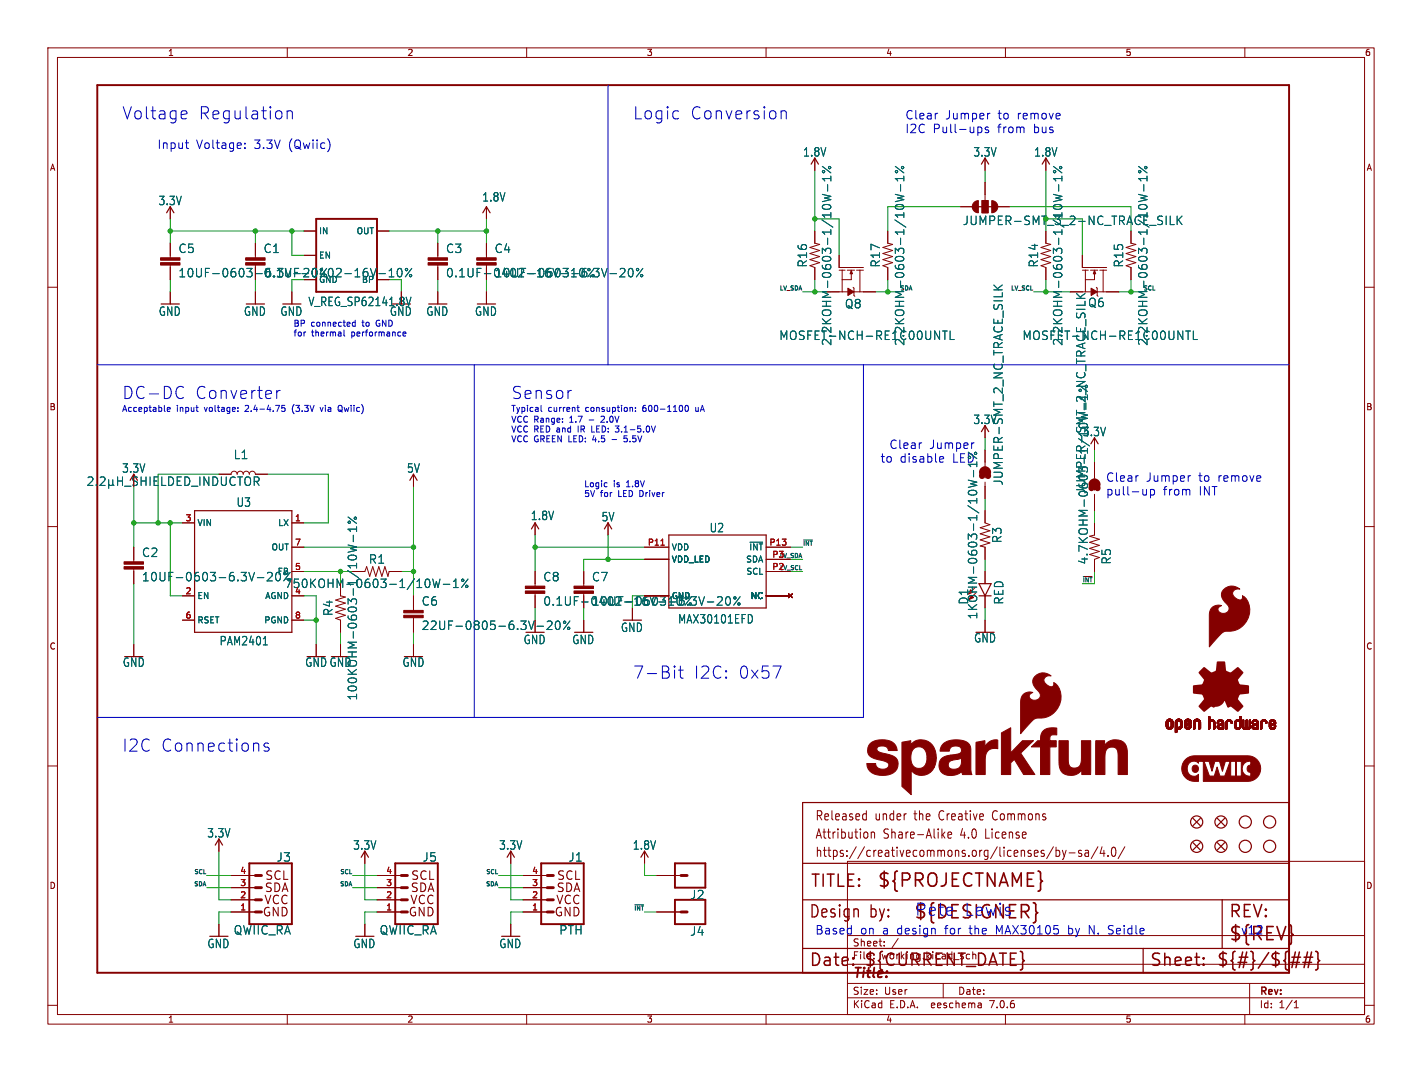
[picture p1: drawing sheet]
<svg xmlns="http://www.w3.org/2000/svg" width="297mm" height="224mm" viewBox="0 0 297 224" stroke-linecap="round" stroke-linejoin="round" font-family="sans-serif">
<defs><g id="words">
<g font-size="3.8" fill="#840000">
<text x="183.1" y="185.7">${PROJECTNAME}</text>
<text x="256.5" y="196.9">${REV}</text>
</g>
<text font-size="3.8" fill="#0000c2" x="190.8" y="192.3">${DESIGNER}</text>
<g font-size="3.5" fill="#0000c2">
<text x="25.4" y="25.2">Voltage</text>
<text x="41.3" y="25.2">Regulation</text>
<text x="132.1" y="25.2">Logic</text>
<text x="144" y="25.2">Conversion</text>
<text x="25.4" y="83.6">DC-DC</text>
<text x="40.6" y="83.6">Converter</text>
<text x="106.7" y="83.6">Sensor</text>
<text x="132.1" y="142">7-Bit</text>
<text x="144.7" y="142">I2C:</text>
<text x="154" y="142">0x57</text>
<text x="25.4" y="157.2">I2C</text>
<text x="33.5" y="157.2">Connections</text>
<text x="191" y="191.5">Pete</text>
<text x="201.2" y="191.5">Lewis</text>
<text x="181.6" y="192.1">by:</text>
</g>
<g font-size="3.5" fill="#840000">
<text x="169.2" y="185.7">TITLE:</text>
<text x="168.9" y="192.1">Design</text>
<text x="256.5" y="192.1">REV:</text>
<text x="168.9" y="202.2">Date:</text>
<text x="180.3" y="202.2">${CURRENT_DATE}</text>
<text x="240" y="202.2">Sheet:</text>
<text x="254" y="202.2">${#}/${##}</text>
</g>
<text font-size="2.8" fill="#840000" x="178" y="204.8">Title:</text>
<g font-size="2.7" fill="#840000">
<text x="170.2" y="171.7">Released</text>
<text x="182.7" y="171.7">under</text>
<text x="191.1" y="171.7">the</text>
<text x="196.5" y="171.7">Creative</text>
<text x="208" y="171.7">Commons</text>
<text x="170.2" y="175.5">Attribution</text>
<text x="170.2" y="179.3">https://creativecommons.org/licenses/by-sa/4.0/</text>
<text x="184.5" y="175.5">Share-Alike</text>
<text x="200.8" y="175.5">4.0</text>
<text x="206.2" y="175.5">License</text>
</g>
<g font-size="2.5" fill="#0000c2">
<text x="189" y="25.1">Clear</text>
<text x="189" y="27.9">I2C</text>
<text x="194.8" y="27.9">Pull-ups</text>
<text x="197.4" y="25.1">Jumper</text>
<text x="208.3" y="27.9">from</text>
<text x="208.4" y="25.1">to</text>
<text x="212.5" y="25.1">remove</text>
<text x="215.9" y="27.9">bus</text>
<text x="32.8" y="31.2">Input</text>
<text x="40.9" y="31.2">Voltage:</text>
<text x="53" y="31.2">3.3V</text>
<text x="60.2" y="31.2">(Qwiic)</text>
<text x="185.7" y="93.9">Clear</text>
<text x="194.1" y="93.9">Jumper</text>
<text x="183.9" y="96.8">to</text>
<text x="188" y="96.8">disable</text>
<text x="230.9" y="100.8">Clear</text>
<text x="239.3" y="100.8">Jumper</text>
<text x="250.3" y="100.8">to</text>
<text x="254.4" y="100.8">remove</text>
<text x="230.9" y="103.6">pull-up</text>
<text x="242.8" y="103.6">from</text>
<text x="250.4" y="103.6">INT</text>
<text x="170.2" y="195.3">Based</text>
<text x="179.6" y="195.3">on</text>
<text x="184.3" y="195.3">a design</text>
<text x="197.4" y="195.3">for</text>
<text x="202.6" y="195.3">the</text>
<text x="208.2" y="195.3">MAX30105</text>
<text x="223.4" y="195.3">by</text>
<text x="227.8" y="195.3">N. Seidle</text>
<text x="259.1" y="195.3">v12</text>
</g>
<g font-size="2.5" fill="#006464">
<text x="167.7" y="32.9">1.8V</text>
<text x="203.2" y="32.9">3.3V</text>
<text x="215.9" y="32.9">1.8V</text>
<text x="33" y="43.1">3.3V</text>
<text x="100.6" y="42.3">1.8V</text>
<text x="37.2" y="53.1">C5</text>
<text x="55" y="53.1">C1</text>
<text x="93.1" y="53.1">C3</text>
<text x="103.2" y="53.1">C4</text>
<text x="55" y="58.1">0.1UF-0402-16V-10%</text>
<text x="103.2" y="58.1">10UF-0603-6.3V-20%</text>
<text x="168.8" y="56" transform="rotate(-90 168.8 56)">R16</text>
<text x="184" y="56" transform="rotate(-90 184 56)">R17</text>
<text x="217" y="56" transform="rotate(-90 217 56)">R14</text>
<text x="234.8" y="56" transform="rotate(-90 234.8 56)">R15</text>
<text x="64.3" y="64.2">V_REG_SP62141.8V</text>
<text x="176.4" y="64.6">Q8</text>
<text x="227.2" y="64.4">Q6</text>
<text x="33.1" y="66.2">GND</text>
<text x="50.9" y="66.2">GND</text>
<text x="58.5" y="66.2">GND</text>
<text x="81.3" y="66.2">GND</text>
<text x="89" y="66.2">GND</text>
<text x="99.1" y="66.2">GND</text>
<text x="162.7" y="71.2">MOSFET-NCH-RE1C00UNTL</text>
<text x="213.5" y="71.2">MOSFET-NCH-RE1C00UNTL</text>
<text x="173.8" y="72.3" transform="rotate(-90 173.8 72.3)">2.2KOHM-0603-1/10W-1%</text>
<text x="189.1" y="72.3" transform="rotate(-90 189.1 72.3)">2.2KOHM-0603-1/10W-1%</text>
<text x="222.1" y="72.3" transform="rotate(-90 222.1 72.3)">2.2KOHM-0603-1/10W-1%</text>
<text x="239.9" y="72.3" transform="rotate(-90 239.9 72.3)">2.2KOHM-0603-1/10W-1%</text>
<text x="203.2" y="88.8">3.3V</text>
<text x="226.1" y="91.3">3.3V</text>
<text x="25.4" y="99">3.3V</text>
<text x="48.7" y="96.1">L1</text>
<text x="84.9" y="99">5V</text>
<text x="199" y="96.8">LED</text>
<text x="209.7" y="101.5" transform="rotate(-90 209.7 101.5)">JUMPER-SMT_2_NC_TRACE_SILK</text>
<text x="49.3" y="106.1">U3</text>
<text x="226.9" y="103.3" transform="rotate(-90 226.9 103.3)">JUMPER-SMT_2_NC_TRACE_SILK</text>
<text x="110.8" y="108.9">1.8V</text>
<text x="125.6" y="109.1">5V</text>
<text x="148.1" y="111.4">U2</text>
<text x="209.4" y="113.5" transform="rotate(-90 209.4 113.5)">R3</text>
<text x="29.6" y="116.6">C2</text>
<text x="77" y="118">R1</text>
<text x="227.4" y="118" transform="rotate(-90 227.4 118)">4.7KOHM-0603-1/10W-1%</text>
<text x="232.2" y="118" transform="rotate(-90 232.2 118)">R5</text>
<text x="29.6" y="121.6">10UF-0603-6.3V-20%</text>
<text x="59.3" y="123">750KOHM-0603-1/10W-1%</text>
<text x="113.4" y="121.6">C8</text>
<text x="123.5" y="121.6">C7</text>
<text x="69.7" y="128.8" transform="rotate(-90 69.7 128.8)">R4</text>
<text x="88" y="126.7">C6</text>
<text x="88" y="131.8">22UF-0805-6.3V-20%</text>
<text x="123.5" y="126.7">10UF-0603-6.3V-20%</text>
<text x="141.5" y="130.4">MAX30101EFD</text>
<text x="202.4" y="126.4" transform="rotate(-90 202.4 126.4)">D1</text>
<text x="204.3" y="129.5" transform="rotate(-90 204.3 129.5)">1KOHM-0603-1/10W-1%</text>
<text x="209.8" y="126.4" transform="rotate(-90 209.8 126.4)">RED</text>
<text x="45.8" y="135">PAM2401</text>
<text x="109.3" y="134.8">GND</text>
<text x="119.4" y="134.8">GND</text>
<text x="129.6" y="132.2">GND</text>
<text x="203.4" y="134.4">GND</text>
<text x="25.6" y="139.5">GND</text>
<text x="63.7" y="139.5">GNDGND</text>
<text x="84" y="139.5">GND</text>
<text x="74.8" y="146.4" transform="rotate(-90 74.8 146.4)">100KOHM-0603-1/10W-1%</text>
<text x="43.2" y="175.2">3.3V</text>
<text x="73.7" y="177.7">3.3V</text>
<text x="104.2" y="177.7">3.3V</text>
<text x="132.1" y="177.7">1.8V</text>
<text x="57.7" y="180.2">J3</text>
<text x="88.2" y="180.2">J5</text>
<text x="118.7" y="180.2">J1</text>
<text x="144.1" y="188.1">J2</text>
<text x="48.7" y="195.4">QWIIC_RA</text>
<text x="79.2" y="195.4">QWIIC_RA</text>
<text x="116.7" y="195.4">PTH</text>
<text x="144.1" y="195.7">J4</text>
<text x="43.2" y="198.3">GND</text>
<text x="73.7" y="198.3">GND</text>
<text x="104.2" y="198.3">GND</text>
</g>
<text font-size="2.5" fill="#009600" x="201" y="47.2">JUMPER-SMT_3_2-NC_TRACE_SILK</text>
<g font-size="2.5" fill="#840000">
<text x="37.2" y="58.1">10UF-0603-6.3V-20%</text>
<text x="93.1" y="58.1">0.1UF-0402-16V-10%</text>
<text x="113.4" y="126.7">0.1UF-0402-16V-10%</text>
<text x="55.2" y="184.1">SCL</text>
<text x="85.7" y="184.1">SCL</text>
<text x="116.2" y="184.1">SCL</text>
<text x="54.7" y="191.7">GND</text>
<text x="55.1" y="189.2">VCC</text>
<text x="55.1" y="186.6">SDA</text>
<text x="85.2" y="191.7">GND</text>
<text x="85.5" y="189.2">VCC</text>
<text x="85.6" y="186.6">SDA</text>
<text x="115.7" y="191.7">GND</text>
<text x="116" y="189.2">VCC</text>
<text x="116.1" y="186.6">SDA</text>
</g>
<g font-size="2.1" fill="#840000">
<text x="178" y="197.9">Sheet:</text>
<text x="178" y="200.6">File:</text>
<text x="184.1" y="200.6">working.kicad_sch</text>
<text x="178" y="208">Size:</text>
<text x="184.7" y="208">User</text>
<text x="200" y="208">Date:</text>
<text x="263" y="208.2">Rev:</text>
<text x="178" y="210.8">KiCad</text>
<text x="185.7" y="210.8">E.D.A.</text>
<text x="194.6" y="210.8">eeschema</text>
<text x="207" y="210.8">7.0.6</text>
<text x="263" y="210.8">Id:</text>
<text x="267.1" y="210.8">1/1</text>
</g>
<g font-size="1.8" fill="#840000">
<text x="35" y="11.9">1</text>
<text x="85" y="11.9">2</text>
<text x="135" y="11.9">3</text>
<text x="185" y="11.9">4</text>
<text x="235" y="11.9">5</text>
<text x="285" y="11.9">6</text>
<text x="10.3" y="35.9">A</text>
<text x="285.3" y="35.9">A</text>
<text x="10.3" y="85.9">B</text>
<text x="285.3" y="85.9">B</text>
<text x="10.3" y="135.9">C</text>
<text x="285.3" y="135.9">C</text>
<text x="10.3" y="185.9">D</text>
<text x="285.3" y="185.9">D</text>
<text x="35" y="213.8">1</text>
<text x="85" y="213.8">2</text>
<text x="135" y="213.8">3</text>
<text x="185" y="213.8">4</text>
<text x="235" y="213.8">5</text>
<text x="285" y="213.8">6</text>
</g>
<g font-size="1.8" fill="#006464">
<text x="66.5" y="49.1">IN</text>
<text x="74.4" y="49.1">OUT</text>
<text x="66.5" y="59.3">GND</text>
<text x="66.5" y="54.2">EN</text>
<text x="75.5" y="59.3">BP</text>
<text x="41.1" y="110.1">VIN</text>
<text x="58" y="110.1">LX</text>
<text x="56.6" y="115.2">OUT</text>
<text x="140.2" y="117.7">VDD_LED</text>
<text x="140.2" y="115.2">VDD</text>
<text x="155.7" y="117.7">SDA</text>
<text x="156.4" y="115.2">~{INT}</text>
<text x="41.1" y="125.3">EN</text>
<text x="55.3" y="125.3">AGND</text>
<text x="57.9" y="120.2">FB</text>
<text x="140.2" y="125.3">GND</text>
<text x="155.8" y="120.2">SCL</text>
<text x="156.7" y="125.3">NC</text>
<text x="41.1" y="130.4">RSET</text>
<text x="55.1" y="130.4">PGND</text>
</g>
<g font-size="1.8" fill="#0000c2">
<text x="61.2" y="68.3">BP</text>
<text x="61.2" y="70.4">for</text>
<text x="64.9" y="68.3">connected</text>
<text x="65" y="70.4">thermal</text>
<text x="73.5" y="70.4">performance</text>
<text x="75.8" y="68.3">to</text>
<text x="78.8" y="68.3">GND</text>
<text x="25.4" y="86.1">Acceptable</text>
<text x="36.9" y="86.1">input</text>
<text x="42.8" y="86.1">voltage:</text>
<text x="51.5" y="86.1">2.4-4.75</text>
<text x="61.5" y="86.1">(3.3V</text>
<text x="67.6" y="86.1">via</text>
<text x="71.5" y="86.1">Qwiic)</text>
<text x="106.7" y="86.1">Typical</text>
<text x="106.7" y="88.4">VCC Range:</text>
<text x="114.4" y="86.1">current</text>
<text x="119.1" y="88.4">1.7</text>
<text x="122.4" y="86.1">consuption:</text>
<text x="123.3" y="88.4">-</text>
<text x="126" y="88.4">2.0V</text>
<text x="134.5" y="86.1">600-1100</text>
<text x="145.7" y="86.1">uA</text>
<text x="106.7" y="90.4">VCC RED and</text>
<text x="106.7" y="92.5">VCC GREEN LED:</text>
<text x="121" y="90.4">IR</text>
<text x="124" y="90.4">LED:</text>
<text x="124" y="92.5">4.5</text>
<text x="128.2" y="92.5">-</text>
<text x="129.2" y="90.4">3.1-5.0V</text>
<text x="131" y="92.5">5.5V</text>
<text x="121.9" y="101.8">Logic</text>
<text x="128.1" y="101.8">is</text>
<text x="130.9" y="101.8">1.8V</text>
<text x="121.9" y="103.9">5V</text>
<text x="125.4" y="103.9">for</text>
<text x="129.2" y="103.9">LED Driver</text>
</g>
<g font-size="1.8" fill="#a90000">
<text x="38.7" y="109">3</text>
<text x="61.5" y="109">1</text>
<text x="61.5" y="119.1">5</text>
<text x="61.5" y="114">7</text>
<text x="135.2" y="114">P11</text>
<text x="160.6" y="114">P13</text>
<text x="161.2" y="119.1">P2</text>
<text x="161.2" y="116.6">P3</text>
<text x="38.7" y="124.2">2</text>
<text x="61.5" y="124.2">4</text>
<text x="38.7" y="129.3">6</text>
<text x="61.5" y="129.3">8</text>
<text x="50.1" y="185.2">3</text>
<text x="50.1" y="182.6">4</text>
<text x="80.6" y="185.2">3</text>
<text x="80.6" y="182.6">4</text>
<text x="111.1" y="185.2">3</text>
<text x="111.1" y="182.6">4</text>
<text x="50.1" y="190.2">1</text>
<text x="50.1" y="187.7">2</text>
<text x="80.6" y="190.2">1</text>
<text x="80.6" y="187.7">2</text>
<text x="111.1" y="190.2">1</text>
<text x="111.1" y="187.7">2</text>
</g>
<g font-size="1.2" fill="#0f0f0f">
<text x="162.7" y="60.7">LV_SDA</text>
<text x="188" y="60.7">SDA</text>
<text x="211" y="60.7">LV_SCL</text>
<text x="238.8" y="60.7">SCL</text>
<text x="162.7" y="116.6">LV_SDA</text>
<text x="162.7" y="119.1">LV_SCL</text>
<text x="167.6" y="114.1">~{INT}</text>
<text x="226.1" y="121.7">~{INT}</text>
<text x="40.4" y="185.2">SDA</text>
<text x="40.4" y="182.6">SCL</text>
<text x="70.9" y="185.2">SDA</text>
<text x="70.9" y="182.6">SCL</text>
<text x="101.4" y="185.2">SDA</text>
<text x="101.4" y="182.6">SCL</text>
<text x="132.3" y="190.3">~{INT}</text>
</g>
</g></defs>
<g fill="none" stroke="#840000" stroke-width=".21">
<path d="M10 10h277v203.9h-277zM12 12h273v199.9h-273zM60 10v2M110 10v2M160 10v2M210 10v2M260 10v2M170.2 33v2.6M205.7 33v2.6M205.7 38.1v3.8M218.4 33v2.6M10 60h2"/>
<path d="M35.6 43.2v2.5M35.6 50.8v3M35.6 55.4v3M53.3 50.8v3M53.3 55.4v.5M63.5 48.3h2.5M63.5 53.3h2.5M78.7 48.3h2.6M78.7 58.4h2.6M91.4 50.8v3M91.4 55.4v3M101.6 43.2v2.5"/>
<path d="M101.6 50.8v3M101.6 55.4v.5M170.2 48.3v2.5l1 .3-2 .6 2 .6-2 .7 2 .6-2 .6 2 .7-2 .6 1 .4v2.5M175.3 53.3v2.6h5M175.3 56.4h1.2M175.9 56.4v4.6M177 56.4h1.5M177.8 57.2v1.2h-1.9M178.9 56.4h1.4M179.6 56.4v4.6M185.4 48.3v2.5l1 .3-2 .6 2 .6-2 .7 2 .6-2 .6 2 .7-2 .6 1 .4v2.5M200.7 43.2h2.5"/>
<path d="M205.1 41.9h1.3v2.6h-1.3zM208.3 43.2h2.5M218.4 48.3v2.5l1.1 .3-2.1 .6 2.1 .6-2.1 .7 2.1 .6-2.1 .6 2.1 .7-2.1 .6 1 .4v2.5M226.1 53.3v2.6h5M226.1 56.4h1.2M226.7 56.4v4.6M227.8 56.4h1.5M228.6 57.2v1.2h-1.9M229.7 56.4h1.4M230.4 56.4v4.6M236.2 48.3v2.5l1 .3-2 .6 2 .6-2 .7 2 .6-2 .6 2 .7-2 .6 1 .4v2.5M285 60h2"/>
<path d="M35.6 61v2.5M53.3 61v2.5M61 61v2.5M83.8 61v2.5M91.4 61v2.5M101.6 61v2.5M172.7 61h4.4M178.2 60l.2 .2v1.5l.1 .2M178.4 61h4.5M223.5 61h4.4M229 60l.2 .2v1.5M229.2 61h4.5"/>
<path d="M27.9 99.1v2.5M45.7 99.1h2.6l.1-.5 .5-.2 .4 .2 .2 .5 .2-.5 .5-.2 .4 .2 .2 .5 .2-.5 .4-.2 .5 .2 .2 .5 .2-.5 .4-.2 .5 .2 .1 .5h2.6M86.4 99.1v2.5M205.7 88.9v2.5M205.7 94v3.4M228.6 91.4v2.6M228.6 96.5v3.4M10 110h2M27.9 114.3v3M27.9 118.9v3M38.1 109.2h2.5M61 114.3h2.5"/>
<path d="M61 119.4h2.5M61 109.2h2.5M73.7 119.4h2.5l.4-1 .6 2 .7-2 .6 2 .6-2 .7 2 .6-2 .6 2 .3-1h2.5M111.8 109.2v2.6M111.8 119.4v3M121.9 119.4v3M127 109.2v2.6M134.6 116.8h5.1M134.6 114.3h5.1M160 116.8h5.1M160 114.3h5.1M160 119.4h5.1"/>
<path d="M205.7 106.7v2.5l1.1 .4-2.1 .6 2.1 .7-2.1 .6 2.1 .6-2.1 .7 2.1 .6-2.1 .6 1 .3v2.5M205.7 100.7v3.4M205.7 119.4v2.5M228.6 103.3v3.4M228.6 109.2v2.6l-1 .2 2 .6-2 .7 2 .6-2 .7 2 .6-2 .6 2 .7-1 .3v2.6M285 110h2M27.9 134.6v2.6M38.1 124.5h2.5M38.1 129.5h2.5M61 124.5h2.5M61 129.5h2.5M66 134.6v2.6"/>
<path d="M71.1 121.9v2.6l1 .2-2 .6 2 .7-2 .6 2 .7-2 .6 2 .6-2 .7 1 .3v2.6M71.1 134.6v2.6M86.4 124.5v3M86.4 129v3.1M86.4 134.6v2.6M111.8 124v3M121.9 124v.5M121.9 129.5v2.6M132.1 127v2.5M134.6 124.5h5.1M160 124.5h5.1M164.7 124.1l.8 .7"/>
<path d="M165.5 124.1l-.8 .7M205.7 124.5v2.5M205.7 129.5v2.6M10 160h2M285 160h2M45.7 175.3v2.5M76.2 177.8v2.5M106.7 177.8v2.5M134.6 177.8v2.5M177 179.9h108v32h-108zM180.5 170l.4 .1M180.9 169.3v2"/>
<path d="M180.9 171.2l-.4 .1M181.2 174v.9M182 173.8v1.3M182 174l.2-.2 .4 .1 .1 1.2M196.9 174.4l.5 .7M197.4 173.8l-.7 .7M198 174.4l.8-.1-.1-.4-.5-.1-.2 .3 .1 .9h.6M220 176.9l-1.4 2.5M220.6 177v1.9M220.6 177.7l.4-.1 .3 .4-.1 .8h-.6M221.9 177.6l.4 1.3M222.3 178.9l-.2 .5-.2 .1"/>
<path d="M222.7 177.6l-.4 1.3M223.3 178.2h1.2M225.9 177.7l-.4-.1-.2 .3v.3l.6 .1v.5h-.6M226.7 177.7h.6l.1 1.2M227.4 178.1l-.6 .1a.4 .4 0 0 0-.2 .3 .4 .4 0 0 0 .2 .4l.6-.1M229.3 176.9l-1.4 2.5M230.2 176.9l-.4 1.4h1M230.6 177.6v1.3M231.4 178.7v.2M232.4 177.1l.3-.1a1.34 1.34 0 0 1 0 1.9h-.2a1.44 1.44 0 0 1-.1-1.8zM234.9 176.9l-1.4 2.5M45.7 193v2.6"/>
<path d="M48.3 190.5h5M48.3 188h5M48.3 185.4h5M48.3 182.9h5M76.2 193v2.6M78.7 190.5h5.1M78.7 188h5.1M78.7 185.4h5.1M78.7 182.9h5.1M106.7 193v2.6M109.2 190.5h5.1M109.2 188h5.1"/>
<path d="M109.2 185.4h5.1M109.2 182.9h5.1M137.2 190.5h5M137.2 182.9h5M177 195.4h108M184.7 197.5v.1M184.7 196.7v.1M187.6 196l-1.3 2M10 210h2M60 211.9v2M110 211.9v2M160 211.9v2"/>
<path d="M177 208.4h108M177 205.4h108M177 201.4h108M197 205.4v3M204.9 209.6l.1 .9M205 210.4l-.2 .1M205 209.9h-.2M210 211.9v2M260 211.9v2M261 205.4v6.5M270.3 210.5h.9M270.3 209.4l.4-.4v1.5"/>
<path d="M285 210h2"/>
</g>
<g fill="none" stroke="#840000" stroke-width=".25">
<path d="M169.4 34.3l.8-1.3 .7 1.3M205 34.3l.7-1.3 .8 1.3M217.7 34.3l.7-1.3 .8 1.3M34.8 44.5l.8-1.3 .7 1.3M100.8 44.5l.8-1.3 .8 1.3M203.7 43.2h3.8M205 90.2l.7-1.3 .8 1.3M205.7 98v1.8M227.8 92.7l.8-1.3 .8 1.3M27.2 100.3l.7-1.2 .8 1.2M40.6 106.7h20.4v25.4h-20.4zM85.6 100.3l.8-1.2 .7 1.2"/>
<path d="M111 110.5l.8-1.3 .7 1.3M126.2 110.5l.8-1.3 .8 1.3M139.7 111.8h20.3v15.2h-20.3zM228.6 100.6v1.8M204.5 124.5h2.5M204.5 121.9h2.5l-1.3 2.6zM45 176.5l.7-1.2 .8 1.2M75.4 179.1l.8-1.3 .8 1.3M105.9 179.1l.8-1.3 .7 1.3M133.9 179.1l.7-1.3 .8 1.3M167.6 167.6h101.6v35.6h-101.6zM249.2 170.9l1.5 1.6"/>
<path d="M249.2 176l1.5 1.5M250.7 170.9l-1.5 1.6M250.7 176l-1.5 1.5M254.3 176l1.5 1.5M254.3 170.9l1.5 1.6M255.8 176l-1.5 1.5M255.8 170.9l-1.5 1.6M167.6 198.1h101.6M167.6 180.3h101.6M167.6 188h101.6M238.8 198.1v5.1M255.3 188v10.1"/>
<circle cx="249.9" cy="171.7" r="1.27"/>
<circle cx="249.9" cy="176.8" r="1.27"/>
<circle cx="255" cy="171.7" r="1.27"/>
<circle cx="255" cy="176.8" r="1.27"/>
<circle cx="260.1" cy="171.7" r="1.27"/>
<circle cx="260.1" cy="176.8" r="1.27"/>
<circle cx="265.2" cy="171.7" r="1.27"/>
<circle cx="265.2" cy="176.8" r="1.27"/>
</g>
<g fill="none" stroke="#006464" stroke-width=".21">
<path d="M171.8 34.8l1.7 1.3M172.9 38.6v1.3M173.5 37.3h-1.7l.5 .5M173.5 36.8v1M187 34.8l1.8 1.3M188.1 38.6v1.3M188.8 37.3h-1.8l.5 .5M188.8 36.8v1M220 34.8l1.8 1.3M221.1 38.6v1.3M221.8 37.3h-1.8l.5 .5M221.8 36.8v1"/>
<path d="M237.8 34.8l1.8 1.3M238.9 38.6v1.3M239.6 36.8v1M239.6 37.3h-1.8l.5 .5M79.1 57.2h1.4M81.3 57.8h1M81.3 56.6l.5-.5v1.7M83.2 56.1h.2a.97 .97 0 0 1 .7 .7 .97 .97 0 0 1-.4 1h-.1a.97 .97 0 0 1-.7-.7 .97 .97 0 0 1 .3-1zM86 56.1l-1.3 1.7M127.4 57.2h1.4M129.5 56.2l.7-.1 .3 .1v.4l-1.1 1.2h1.1M131.5 56.1h.1a.97 .97 0 0 1 .7 .7 .97 .97 0 0 1-.3 1h-.2a.97 .97 0 0 1-.7-.7 .97 .97 0 0 1 .4-1z"/>
<path d="M134.3 56.1l-1.4 1.7M171.8 40.6l1.7 .4-1.2 .4 1.2 .3-1.7 .4M187 40.6l1.8 .4-1.3 .4 1.3 .3-1.8 .4M207.6 59.5l1 1M209.3 59.5l-1 .8M220 40.6l1.8 .4-1.3 .4 1.3 .3-1.8 .4M237.8 40.6l1.8 .4-1.3 .4 1.3 .3-1.8 .4M244.4 46.9h.9M245.9 45.1v1.8M246.1 45.9l.8 1M246.9 45.1l-1 1.1M84.8 62.1l.5 1.7 .5-1.7"/>
<path d="M196.8 69.1h1.1M197.3 69.1v1.8M198.4 69.1v1.8h.9M224.8 61.3l1.1 1M226.6 61.3l-1 .8M247.6 69.1h1.1M248.1 69.1v1.8M249.2 69.1v1.8h.9M18.4 99.8l.7-.2 .2 .2 .1 .3-1.1 1.3h1.1M20.9 99.8l.7-.2 .3 .2v.3l-1.1 1.3h1.1M24.6 99.6v1.8M25.6 99.6v1.8"/>
<path d="M27.8 99.8v.5l.7 .3 .2 .5-.3 .3-.7-.1M29.5 99.6v1.8M30.5 99.6v1.8M31.3 99.6v1.8M33 99.6h-.8v1.8h.8M33.8 99.6v1.8h.8M35.2 99.6a.9 .9 0 0 1 1.1 .9 .9 .9 0 0 1-1.1 .9zM37.9 99.6h-.9v1.8h.9M38.6 99.6a.9 .9 0 0 1 1 .9 .9 .9 0 0 1-1 .9zM41.8 99.6v1.8M43.6 99.6v1.8l-1-1.8v1.8M44.5 99.6a.9 .9 0 0 1 1 .9 .9 .9 0 0 1-1 .9z"/>
<path d="M46.2 99.6v1.5l.4 .3 .5-.1 .2-.2v-1.5M49.1 99.8a.71 .71 0 0 0-.9 0 .71 .71 0 0 0-.2 .8 .67 .67 0 0 0 .4 .7 .67 .67 0 0 0 .7-.1M49.6 99.6h1M50.1 99.6v1.8M51.2 99.9a.6 .6 0 0 1 .7-.3 .6 .6 0 0 1 .4 .6v.6a.59 .59 0 0 1-.6 .6 .59 .59 0 0 1-.5-.6zM203.3 98.3v1.3M20.2 101.2v.2M22.7 101.1l.3 .3h.3l.3-.3M22.7 100.2v1.8M23.6 101.1l.2 .3M23.6 100.2v.9M24.6 100.5h1"/>
<path d="M26 101.6h1.4M29.5 100.5h1M32.2 100.5h.6M37 100.5h.6M40 101.6h1.3M53.1 100.6l.8-.1 .2-.3-.1-.4-.2-.2h-.7v1.8M53.5 100.6l.6 .8M55.9 119.7l.6-.1 .3 .1 .1 .4-1.1 1.2h1.1M60.6 119.6l-1.3 1.7M72.7 113.8l1.8 .5-1.3 .3 1.3 .3-1.8 .5M72.7 108l1.8 1.3M73.8 111.8v1.4"/>
<path d="M74.5 110v1M74.5 110.5h-1.8l.5 .5M156.6 113.3h2.7M202.2 100.3l1.8 .4-1.3 .3 1.3 .4M53.7 120.7h1.4M55 134.7h.9M57.6 120.7l.1 .5 .3 .1 .4-.1 .2-.5M90.4 121l.4 1.7 .3-1.2 .4 1.2 .4-1.7M92.6 122.1h1.3M94.7 122.7h1M94.7 121.5l.5-.5v1.7M97.7 121l-1.3 1.7"/>
<path d="M112.2 130.8h1.3M114.3 129.9l.7-.2 .2 .2 .1 .3-1.1 1.3h1.1M116.2 129.8l.2-.1a.97 .97 0 0 1 .7 .8 .97 .97 0 0 1-.4 .9l-.1 .1a.97 .97 0 0 1-.7-.7 .97 .97 0 0 1 .3-1zM119 129.7l-1.3 1.8M147.7 125.7h1.4M149.8 124.8l.7-.2 .3 .2 .1 .3-1.1 1.3h1.1M151.8 124.7l.2-.1a.97 .97 0 0 1 .7 .8 .97 .97 0 0 1-.4 .9l-.2 .1a.97 .97 0 0 1-.7-.7 .97 .97 0 0 1 .4-1zM154.6 124.6l-1.4 1.8M156.9 128.5l.3 .6-.1 .6-.2 .4"/>
<circle cx="172" cy="35.9" r=".25"/>
<circle cx="173.3" cy="35" r=".25"/>
<circle cx="187.3" cy="35.9" r=".25"/>
<circle cx="188.5" cy="35" r=".25"/>
<circle cx="220.3" cy="35.9" r=".25"/>
<circle cx="221.5" cy="35" r=".25"/>
<circle cx="238.1" cy="35.9" r=".25"/>
<circle cx="239.3" cy="35" r=".25"/>
<circle cx="84.9" cy="56.3" r=".25"/>
<circle cx="85.8" cy="57.6" r=".25"/>
<circle cx="133.2" cy="56.3" r=".25"/>
<circle cx="134" cy="57.6" r=".25"/>
<circle cx="73" cy="109.1" r=".25"/>
<circle cx="74.2" cy="108.2" r=".25"/>
<circle cx="96.7" cy="121.2" r=".25"/>
<circle cx="97.5" cy="122.5" r=".25"/>
<circle cx="117.9" cy="130" r=".25"/>
<circle cx="118.8" cy="131.3" r=".25"/>
<circle cx="153.5" cy="124.9" r=".25"/>
<circle cx="154.3" cy="126.2" r=".25"/>
</g>
<g fill="#840000" stroke="#840000" stroke-width=".21">
<path d="M25.9 118.4h4.1v.5h-4.1z"/>
<path d="M25.9 117.3h4.1v.6h-4.1z"/>
<path d="M89.4 54.9h4.1v.5h-4.1z"/>
<path d="M89.4 53.8h4.1v.6h-4.1z"/>
<path d="M249.2 160a.7 .7 0 0 1 .9 .1 .7 .7 0 0 1 0 1 .7 .7 0 0 1-.9 0 .92 .92 0 0 1 0-1.1z"/>
<path d="M247.6 158.6l.8-.5 1.1-.2h11.1a2.67 2.67 0 0 1 2.7 2.7 2.67 2.67 0 0 1-2.7 2.6h-9.3v-4.1l.2-.1 1.2 3.1h.9l.6-1.9 .6 1.9h1l1.1-3h.1v3h2.2l.7-.4 .5 .3 .8 .1v-.8a.73 .73 0 0 1-.7-.7 .73 .73 0 0 1 .7-.7v-.9h-.1a1.59 1.59 0 0 0-1.5 .9 1.59 1.59 0 0 0 .3 1.8l-.6 .4v-3.1h-1v3.1h-.3v-3.1h-2.1l-.6 2.1-.6-2.1-1 .1-.6 2-.6-2.1h-2.2v.4a1.41 1.41 0 0 0-1.7-.2 1.41 1.41 0 0 0-.6 1.7 1.35 1.35 0 0 0 .9 1.2 1.35 1.35 0 0 0 1.4-.4v1.5h-.8a2.67 2.67 0 0 1-2.5-1.6 2.67 2.67 0 0 1 .6-3z"/>
<path d="M243.6 151.6l.3 .1z"/>
<path d="M243.6 151.6h.3z"/>
<path d="M243.6 151.5l.3 .1z"/>
<path d="M243.6 151.5h.3z"/>
<path d="M243.6 151.4l.3 .1z"/>
<path d="M243.6 151.4h.3z"/>
<path d="M243.6 151.3l.3 .1z"/>
<path d="M243.6 151.3h.3z"/>
<path d="M243.6 151.2l.3 .1z"/>
<path d="M243.6 151.2h.3z"/>
<path d="M243.6 151.1l.3 .1z"/>
<path d="M243.6 151.1h.3z"/>
<path d="M243.6 151l.3 .1z"/>
<path d="M243.6 151h.3z"/>
<path d="M243.6 150.9l.3 .1z"/>
<path d="M243.6 150.9h.3z"/>
<path d="M243.6 151.7h.4z"/>
<path d="M243.6 151.7h.3z"/>
<path d="M243.6 150.8l.4 .1z"/>
<path d="M243.6 150.8h.4z"/>
<path d="M243.6 151.8h.4z"/>
<path d="M243.6 151.7l.4 .1z"/>
<path d="M243.6 150.7l.4 .1z"/>
<path d="M243.6 150.7h.4z"/>
<path d="M243.6 151.9h.5z"/>
<path d="M243.6 151.8l.5 .1z"/>
<path d="M243.6 151.8h.5z"/>
<path d="M243.6 150.7h.5z"/>
<path d="M243.6 151.9h.6z"/>
<path d="M243.6 150.6l.5 .1z"/>
<path d="M243.6 150.6h.5z"/>
<path d="M243.6 150.6h.6z"/>
<path d="M243.6 151.9l1.3 .1z"/>
<path d="M243.6 150.6h1.3z"/>
<path d="M243.7 152h1.2z"/>
<path d="M243.7 150.6h1.2z"/>
<path d="M243.7 150.5l1.2 .1z"/>
<path d="M243.7 150.5h1.2z"/>
<path d="M243.7 152l1.2 .1z"/>
<path d="M243.7 152.1h1.2z"/>
<path d="M243.7 150.5h1.1z"/>
<path d="M243.7 152.1h1.1z"/>
<path d="M243.7 150.4l1.1 .1z"/>
<path d="M243.8 152.1h1z"/>
<path d="M243.8 150.4h1z"/>
<path d="M243.8 152.1l1 .1z"/>
<path d="M243.8 152.2h1z"/>
<path d="M243.8 152.2h.9z"/>
<path d="M243.8 150.3l.9 .1z"/>
<path d="M243.9 152.2h.8z"/>
<path d="M243.9 150.3h.8z"/>
<path d="M243.9 152.2l.7 .1z"/>
<path d="M243.9 150.3h.7z"/>
<path d="M243.9 152.3h.7z"/>
<path d="M244 152.3h.6z"/>
<path d="M244 150.3h.6z"/>
<path d="M244 152.3h.5z"/>
<path d="M244 150.2l.5 .1z"/>
<path d="M244.1 150.2h.4z"/>
<path d="M244.1 152.3h.4z"/>
<path d="M244.1 150.2h.3z"/>
<path d="M244.2 152.3h.2z"/>
<path d="M244.2 150.2h.2z"/>
<path d="M244.3 150.6h.6z"/>
<path d="M244.4 151.9h.5z"/>
<path d="M244.4 150.6h.5z"/>
<path d="M244.4 151.9h.6z"/>
<path d="M244.4 150.6h.6z"/>
<path d="M244.5 150.6l.5 .1z"/>
<path d="M244.5 151.9h.5z"/>
<path d="M244.5 150.7h.5z"/>
<path d="M244.5 151.8l.5 .1z"/>
<path d="M244.5 151.8h.5z"/>
<path d="M244.6 150.7h.4z"/>
<path d="M244.6 151.8h.4z"/>
<path d="M244.6 150.7l.4 .1z"/>
<path d="M244.6 150.8h.4z"/>
<path d="M244.6 151.7l.4 .1z"/>
<path d="M244.6 151.7h.4z"/>
<path d="M244.6 150.8l.4 .1z"/>
<path d="M244.6 151.6l.4 .1z"/>
<path d="M244.6 151.6h.4z"/>
<path d="M244.6 151.5l.4 .1z"/>
<path d="M244.6 151.5h.4z"/>
<path d="M244.6 151.4l.4 .1z"/>
<path d="M244.6 151.4h.4z"/>
<path d="M244.6 151.3l.4 .1z"/>
<path d="M244.6 151.3h.4z"/>
<path d="M244.6 151.2l.4 .1z"/>
<path d="M244.6 151.2h.4z"/>
<path d="M244.6 151.1l.4 .1z"/>
<path d="M244.6 151.1h.4z"/>
<path d="M244.6 151l.4 .1z"/>
<path d="M244.6 151h.4z"/>
<path d="M244.6 150.9l.4 .1z"/>
<path d="M244.6 150.9h.4z"/>
<path d="M245.5 153h.2z"/>
<path d="M245.5 152.9l.3 .1z"/>
<path d="M245.5 152.9h.3z"/>
<path d="M245.5 152.9h.4z"/>
<path d="M245.5 152.8l.4 .1z"/>
<path d="M245.5 152.8h.4z"/>
<path d="M245.5 152.7l.4 .1z"/>
<path d="M245.5 152.7h.4z"/>
<path d="M245.5 152.6l.4 .1z"/>
<path d="M245.5 152.6h.4z"/>
<path d="M245.5 152.5l.4 .1z"/>
<path d="M245.5 152.5h.4z"/>
<path d="M245.5 152.4l.4 .1z"/>
<path d="M245.5 152.4h.4z"/>
<path d="M245.5 152.3l.4 .1z"/>
<path d="M245.5 152.3h.4z"/>
<path d="M245.5 152.3h1z"/>
<path d="M245.5 152.2l1.1 .1z"/>
<path d="M245.5 152.2h1.1z"/>
<path d="M245.5 152.2h1.2z"/>
<path d="M245.5 152.1l1.2 .1z"/>
<path d="M245.5 152.1h1.2z"/>
<path d="M245.5 152.1h1.3z"/>
<path d="M245.5 152l1.3 .1z"/>
<path d="M245.5 152h1.3z"/>
<path d="M245.5 151.9l1.4 .1z"/>
<path d="M245.5 151.9h.6z"/>
<path d="M245.5 151.9h.5z"/>
<path d="M245.5 151.8l.5 .1z"/>
<path d="M245.5 151.8h.5z"/>
<path d="M245.5 151.8h.4z"/>
<path d="M245.5 151.7l.4 .1z"/>
<path d="M245.5 151.7h.4z"/>
<path d="M245.5 151.6l.4 .1z"/>
<path d="M245.5 151.6h.4z"/>
<path d="M245.5 151.5l.4 .1z"/>
<path d="M245.5 151.5h.4z"/>
<path d="M245.5 151.4l.4 .1z"/>
<path d="M245.5 151.4h.4z"/>
<path d="M245.5 151.3l.4 .1z"/>
<path d="M245.5 151.3h.4z"/>
<path d="M245.5 151.2l.4 .1z"/>
<path d="M245.5 151.2h.4z"/>
<path d="M245.5 151.1l.4 .1z"/>
<path d="M245.5 151.1h.4z"/>
<path d="M245.5 151l.4 .1z"/>
<path d="M245.5 151h.4z"/>
<path d="M245.5 150.9l.4 .1z"/>
<path d="M245.5 150.9h.4z"/>
<path d="M245.5 150.8l.4 .1z"/>
<path d="M245.5 150.8h.4z"/>
<path d="M245.5 153h.1z"/>
<path d="M245.5 150.7l.4 .1z"/>
<path d="M245.5 150.7h.4z"/>
<path d="M245.5 150.7h.5z"/>
<path d="M245.5 150.6l.5 .1z"/>
<path d="M245.5 150.6h.5z"/>
<path d="M245.5 150.6h.6z"/>
<path d="M245.5 150.6h1.4z"/>
<path d="M245.5 150.6h1.3z"/>
<path d="M245.6 150.6h1.2z"/>
<path d="M245.6 150.5l1.2 .1z"/>
<path d="M245.6 150.5h1.2z"/>
<path d="M245.6 150.4l1.1 .1z"/>
<path d="M245.7 150.4h1z"/>
<path d="M245.8 150.3l.9 .1z"/>
<path d="M245.8 150.3h.8z"/>
<path d="M245.9 150.3h.6z"/>
<path d="M245.9 152.3h.6z"/>
<path d="M246 150.2l.5 .1z"/>
<path d="M246 152.3h.4z"/>
<path d="M246 150.2h.4z"/>
<path d="M246 150.2h.3z"/>
<path d="M246.1 152.3h.2z"/>
<path d="M246.1 150.2h.2z"/>
<path d="M246.3 150.6h.6z"/>
<path d="M246.3 151.9h.6z"/>
<path d="M246.4 150.6h.5z"/>
<path d="M246.4 151.9h.5z"/>
<path d="M246.4 150.6l.5 .1z"/>
<path d="M246.4 150.7h.5z"/>
<path d="M246.4 151.8l.5 .1z"/>
<path d="M246.4 151.8h.5z"/>
<path d="M246.5 151.8h.4z"/>
<path d="M246.5 150.7h.4z"/>
<path d="M246.5 150.7l.4 .1z"/>
<path d="M246.5 150.8h.4z"/>
<path d="M246.5 151.7l.4 .1z"/>
<path d="M246.5 151.7h.4z"/>
<path d="M246.5 151.6l.4 .1z"/>
<path d="M246.5 150.9h.4z"/>
<path d="M246.5 150.8l.4 .1z"/>
<path d="M246.6 151.6h.3z"/>
<path d="M246.6 151.5l.3 .1z"/>
<path d="M246.6 151.5h.3z"/>
<path d="M246.6 151.4l.3 .1z"/>
<path d="M246.6 151.4h.3z"/>
<path d="M246.6 151.3l.3 .1z"/>
<path d="M246.6 151.3h.3z"/>
<path d="M246.6 151.2l.3 .1z"/>
<path d="M246.6 151.2h.3z"/>
<path d="M246.6 151.1l.3 .1z"/>
<path d="M246.6 151.1h.3z"/>
<path d="M246.6 151l.3 .1z"/>
<path d="M246.6 151h.3z"/>
<path d="M246.6 150.9l.3 .1z"/>
<path d="M246.6 150.9h.3z"/>
<path d="M247.4 151.7l.4 .1z"/>
<path d="M247.4 151.7h.4z"/>
<path d="M247.4 151.6l.4 .1z"/>
<path d="M247.4 151.6h.4z"/>
<path d="M247.4 151.6h.5z"/>
<path d="M247.4 151.5l.5 .1z"/>
<path d="M247.4 151.5h.5z"/>
<path d="M247.4 151.5h.6z"/>
<path d="M247.4 151.5h.7z"/>
<path d="M247.4 151.4l.7 .1z"/>
<path d="M247.4 151.4h.8z"/>
<path d="M247.4 151.4h.9z"/>
<path d="M247.4 151.3l1 .1z"/>
<path d="M247.4 151.3h1z"/>
<path d="M247.4 151.3h1.1z"/>
<path d="M247.4 151.3h1.2z"/>
<path d="M247.4 151.2l1.2 .1z"/>
<path d="M247.4 151.2h1.2z"/>
<path d="M247.4 151.2h1.3z"/>
<path d="M247.4 151.2h1.4z"/>
<path d="M247.4 151.1l1.4 .1z"/>
<path d="M247.4 151.1h.4z"/>
<path d="M247.4 151.1h.3z"/>
<path d="M247.4 151l.3 .1z"/>
<path d="M247.4 151h.3z"/>
<path d="M247.4 151h.4z"/>
<path d="M247.4 150.9l.4 .1z"/>
<path d="M247.4 150.9h.4z"/>
<path d="M247.4 150.8l.4 .1z"/>
<path d="M247.4 150.8h.4z"/>
<path d="M247.4 151.8h.5z"/>
<path d="M247.4 151.8h.4z"/>
<path d="M247.4 150.7l.4 .1z"/>
<path d="M247.4 150.7h.4z"/>
<path d="M247.4 150.7h.5z"/>
<path d="M247.4 151.9h.5z"/>
<path d="M247.4 151.8l.5 .1z"/>
<path d="M247.4 150.6l.5 .1z"/>
<path d="M247.4 151.9h.6z"/>
<path d="M247.4 150.6h.6z"/>
<path d="M247.5 151.9h.5z"/>
<path d="M247.5 150.6h.5z"/>
<path d="M247.5 151.9l1.2 .1z"/>
<path d="M247.5 150.6h.6z"/>
<path d="M247.5 152h1.2z"/>
<path d="M247.5 150.6h1.3z"/>
<path d="M247.5 150.6h1.2z"/>
<path d="M247.5 150.5l1.2 .1z"/>
<path d="M247.5 150.5h1.2z"/>
<path d="M247.5 152l1.2 .1z"/>
<path d="M247.5 152.1h1.2z"/>
<path d="M247.6 152.1h1.1z"/>
<path d="M247.6 150.5h1.1z"/>
<path d="M247.6 152.1h1z"/>
<path d="M247.6 150.4l1.1 .1z"/>
<path d="M247.6 150.4h1z"/>
<path d="M247.6 152.1l1 .1z"/>
<path d="M247.6 152.2h1z"/>
<path d="M247.7 152.2h.9z"/>
<path d="M247.7 150.3l.9 .1z"/>
<path d="M247.7 152.2h.8z"/>
<path d="M247.7 150.3h.8z"/>
<path d="M247.7 152.2l.8 .1z"/>
<path d="M247.8 150.3h.7z"/>
<path d="M247.8 152.3h.7z"/>
<path d="M247.8 150.3h.6z"/>
<path d="M247.8 152.3h.6z"/>
<path d="M247.8 150.2l.6 .1z"/>
<path d="M247.9 152.3h.5z"/>
<path d="M247.9 151.1h.9z"/>
<path d="M247.9 150.2h.4z"/>
<path d="M247.9 152.3h.4z"/>
<path d="M248 152.3h.2z"/>
<path d="M248 151.1h.8z"/>
<path d="M248 150.2h.3z"/>
<path d="M248 150.2h.2z"/>
<path d="M248.1 151.1h.7z"/>
<path d="M248.1 151l.7 .1z"/>
<path d="M248.1 151h.7z"/>
<path d="M248.2 151h.6z"/>
<path d="M248.2 150.6h.6z"/>
<path d="M248.2 151.9h.5z"/>
<path d="M248.2 151.9h.6z"/>
<path d="M248.3 151h.5z"/>
<path d="M248.3 150.6h.5z"/>
<path d="M248.3 151.9h.5z"/>
<path d="M248.3 150.9l.5 .1z"/>
<path d="M248.3 150.6l.5 .1z"/>
<path d="M248.3 150.7h.5z"/>
<path d="M248.3 151.8l.5 .1z"/>
<path d="M248.3 150.9h.5z"/>
<path d="M248.4 151.8h.4z"/>
<path d="M248.4 150.7h.4z"/>
<path d="M248.4 150.9h.4z"/>
<path d="M248.4 150.7l.4 .1z"/>
<path d="M248.4 150.8h.4z"/>
<path d="M248.4 151.7l.4 .1z"/>
<path d="M248.4 151.7h.4z"/>
<path d="M248.4 150.8l.4 .1z"/>
<path d="M248.5 151.7h.3z"/>
<path d="M248.5 151.6l.3 .1z"/>
<path d="M248.5 151.6h.3z"/>
<path d="M248.5 151.5l.3 .1z"/>
<path d="M248.5 151.5h.3z"/>
<path d="M248.6 151.5h.2z"/>
<path d="M248.7 151.4l.1 .1z"/>
<path d="M249.3 152.2l.3 .1z"/>
<path d="M249.3 152.2h.3z"/>
<path d="M249.3 152.2h.4z"/>
<path d="M249.3 152.1l.4 .1z"/>
<path d="M249.3 152.1h.4z"/>
<path d="M249.3 152l.4 .1z"/>
<path d="M249.3 152h.4z"/>
<path d="M249.3 151.9l.4 .1z"/>
<path d="M249.3 151.9h.4z"/>
<path d="M249.3 151.8l.4 .1z"/>
<path d="M249.3 151.8h.4z"/>
<path d="M249.3 151.7l.4 .1z"/>
<path d="M249.3 151.7h.4z"/>
<path d="M249.3 151.6l.4 .1z"/>
<path d="M249.3 151.6h.4z"/>
<path d="M249.3 151.5l.4 .1z"/>
<path d="M249.3 151.5h.4z"/>
<path d="M249.3 151.4l.4 .1z"/>
<path d="M249.3 151.4h.4z"/>
<path d="M249.3 151.3l.4 .1z"/>
<path d="M249.3 151.3h.4z"/>
<path d="M249.3 151.2l.4 .1z"/>
<path d="M249.3 151.2h.4z"/>
<path d="M249.3 151.1l.4 .1z"/>
<path d="M249.3 151.1h.4z"/>
<path d="M249.3 151l.4 .1z"/>
<path d="M249.3 151h.4z"/>
<path d="M249.3 150.9l.4 .1z"/>
<path d="M249.3 150.9h.4z"/>
<path d="M249.3 152.3h.2z"/>
<path d="M249.3 150.8l.4 .1z"/>
<path d="M249.3 150.8h.4z"/>
<path d="M249.3 150.7l.5 .1z"/>
<path d="M249.3 150.7h.5z"/>
<path d="M249.3 150.6l.6 .1z"/>
<path d="M249.3 150.6h.6z"/>
<path d="M249.4 150.6h.5z"/>
<path d="M249.4 150.6h.6z"/>
<path d="M249.4 150.6h1.3z"/>
<path d="M249.4 150.5l1.3 .1z"/>
<path d="M249.4 150.5h1.2z"/>
<path d="M249.5 150.5h1.1z"/>
<path d="M249.5 150.4l1.1 .1z"/>
<path d="M249.5 150.4h1.1z"/>
<path d="M249.5 150.4h1z"/>
<path d="M249.6 150.3l.9 .1z"/>
<path d="M249.6 150.3h.9z"/>
<path d="M249.6 150.3h.8z"/>
<path d="M249.7 150.3h.7z"/>
<path d="M249.7 150.3h.6z"/>
<path d="M249.8 150.2l.5 .1z"/>
<path d="M249.8 150.2h.4z"/>
<path d="M249.9 150.2h.3z"/>
<path d="M249.9 150.2h.2z"/>
<path d="M250.1 150.6h.6z"/>
<path d="M250.2 150.6h.5z"/>
<path d="M250.2 150.6l.5 .1z"/>
<path d="M250.2 150.7h.5z"/>
<path d="M250.3 150.7h.4z"/>
<path d="M250.3 150.7l.4 .1z"/>
<path d="M250.3 150.8h.4z"/>
<path d="M250.3 150.8h.5z"/>
<path d="M250.4 152.2l.2 .1z"/>
<path d="M250.4 152.2h.3z"/>
<path d="M250.4 152.2h.4z"/>
<path d="M250.4 152.1l.4 .1z"/>
<path d="M250.4 152.1h.4z"/>
<path d="M250.4 152l.4 .1z"/>
<path d="M250.4 152h.4z"/>
<path d="M250.4 151.9l.4 .1z"/>
<path d="M250.4 151.9h.4z"/>
<path d="M250.4 151.8l.4 .1z"/>
<path d="M250.4 151.8h.4z"/>
<path d="M250.4 151.7l.4 .1z"/>
<path d="M250.4 151.7h.4z"/>
<path d="M250.4 151.6l.4 .1z"/>
<path d="M250.4 151.6h.4z"/>
<path d="M250.4 151.5l.4 .1z"/>
<path d="M250.4 151.5h.4z"/>
<path d="M250.4 151.4l.4 .1z"/>
<path d="M250.4 151.4h.4z"/>
<path d="M250.4 151.3l.4 .1z"/>
<path d="M250.4 151.3h.4z"/>
<path d="M250.4 151.2l.4 .1z"/>
<path d="M250.4 151.2h.4z"/>
<path d="M250.4 151.1l.4 .1z"/>
<path d="M250.4 151.1h.4z"/>
<path d="M250.4 151l.4 .1z"/>
<path d="M250.4 151h.4z"/>
<path d="M250.4 150.9l.4 .1z"/>
<path d="M250.4 150.9h.4z"/>
<path d="M250.4 150.8l.4 .1z"/>
<path d="M250.4 150.8h.4z"/>
<path d="M250.4 152.3h.2z"/>
<path d="M252.4 152.3h.2z"/>
<path d="M252.4 149.8h.3z"/>
<path d="M252.4 152.3h.1z"/>
<path d="M252.4 152.3h.3z"/>
<path d="M252.4 152.2l.3 .1z"/>
<path d="M252.4 152.2h.3z"/>
<path d="M252.4 152.1l.3 .1z"/>
<path d="M252.4 152.1h.3z"/>
<path d="M252.4 152l.3 .1z"/>
<path d="M252.4 152h.3z"/>
<path d="M252.4 151.9l.3 .1z"/>
<path d="M252.4 151.9h.3z"/>
<path d="M252.4 151.8l.3 .1z"/>
<path d="M252.4 151.8h.3z"/>
<path d="M252.4 151.7l.3 .1z"/>
<path d="M252.4 151.7h.3z"/>
<path d="M252.4 151.6l.3 .1z"/>
<path d="M252.4 151.6h.3z"/>
<path d="M252.4 151.5l.3 .1z"/>
<path d="M252.4 151.5h.3z"/>
<path d="M252.4 151.4l.3 .1z"/>
<path d="M252.4 151.4h.3z"/>
<path d="M252.4 151.3l.3 .1z"/>
<path d="M252.4 151.3h.3z"/>
<path d="M252.4 151.2l.3 .1z"/>
<path d="M252.4 151.2h.3z"/>
<path d="M252.4 151.1l.3 .1z"/>
<path d="M252.4 151.1h.3z"/>
<path d="M252.4 151l.3 .1z"/>
<path d="M252.4 151h.3z"/>
<path d="M252.4 150.9l.3 .1z"/>
<path d="M252.4 150.9h.3z"/>
<path d="M252.4 150.8l.3 .1z"/>
<path d="M252.4 150.8h.3z"/>
<path d="M252.4 150.8h.4z"/>
<path d="M252.4 150.7l.4 .1z"/>
<path d="M252.4 150.7h.4z"/>
<path d="M252.4 150.7h.5z"/>
<path d="M252.4 150.7h.6z"/>
<path d="M252.4 150.6l.6 .1z"/>
<path d="M252.4 150.6h.6z"/>
<path d="M252.4 150.6h.7z"/>
<path d="M252.4 150.6h1.2z"/>
<path d="M252.4 150.5l1.2 .1z"/>
<path d="M252.4 150.5h1.2z"/>
<path d="M252.4 150.5h1.1z"/>
<path d="M252.4 150.4l1.1 .1z"/>
<path d="M252.4 150.4h1z"/>
<path d="M252.4 150.4h.3z"/>
<path d="M252.4 150.3l.3 .1z"/>
<path d="M252.4 150.3h.3z"/>
<path d="M252.4 150.2l.3 .1z"/>
<path d="M252.4 150.2h.3z"/>
<path d="M252.4 150.1l.3 .1z"/>
<path d="M252.4 150.1h.3z"/>
<path d="M252.4 150l.3 .1z"/>
<path d="M252.4 150h.3z"/>
<path d="M252.4 149.9l.3 .1z"/>
<path d="M252.4 149.9h.3z"/>
<path d="M252.4 149.8l.3 .1z"/>
<path d="M252.5 149.7l.2 .1z"/>
<path d="M252.5 149.7h.2z"/>
<path d="M252.8 150.4h.6z"/>
<path d="M252.9 150.4h.4z"/>
<path d="M252.9 150.3l.4 .1z"/>
<path d="M253.1 150.6h.6z"/>
<path d="M253.2 150.6h.5z"/>
<path d="M253.2 150.6l.5 .1z"/>
<path d="M253.2 150.7h.5z"/>
<path d="M253.3 150.7h.4z"/>
<path d="M253.4 150.7h.3z"/>
<path d="M253.4 150.7l.3 .1z"/>
<path d="M253.4 150.8h.3z"/>
<path d="M253.4 150.8l.4 .1z"/>
<path d="M253.4 150.9h.4z"/>
<path d="M253.5 150.9h.3z"/>
<path d="M253.5 151h.3z"/>
<path d="M253.5 150.9l.3 .1z"/>
<path d="M253.5 152.3h.1z"/>
<path d="M253.5 152.3h.2z"/>
<path d="M253.5 152.2l.2 .1z"/>
<path d="M253.5 152.2h.3z"/>
<path d="M253.5 152.1l.3 .1z"/>
<path d="M253.5 152.1h.3z"/>
<path d="M253.5 152l.3 .1z"/>
<path d="M253.5 152h.3z"/>
<path d="M253.5 151.9l.3 .1z"/>
<path d="M253.5 151.9h.3z"/>
<path d="M253.5 151.8l.3 .1z"/>
<path d="M253.5 151.8h.3z"/>
<path d="M253.5 151.7l.3 .1z"/>
<path d="M253.5 151.7h.3z"/>
<path d="M253.5 151.6l.3 .1z"/>
<path d="M253.5 151.6h.3z"/>
<path d="M253.5 151.5l.3 .1z"/>
<path d="M253.5 151.5h.3z"/>
<path d="M253.5 151.4l.3 .1z"/>
<path d="M253.5 151.4h.3z"/>
<path d="M253.5 151.3l.3 .1z"/>
<path d="M253.5 151.3h.3z"/>
<path d="M253.5 151.2l.3 .1z"/>
<path d="M253.5 151.2h.3z"/>
<path d="M253.5 151.1l.3 .1z"/>
<path d="M253.5 151.1h.3z"/>
<path d="M253.5 151l.3 .1z"/>
<path d="M254.2 151.9h.3z"/>
<path d="M254.2 151.8l.3 .1z"/>
<path d="M254.2 151.8h.3z"/>
<path d="M254.2 151.7l.3 .1z"/>
<path d="M254.2 151.7h.3z"/>
<path d="M254.2 151.1h.2z"/>
<path d="M254.2 151.1h.3z"/>
<path d="M254.2 151l.3 .1z"/>
<path d="M254.2 151h.3z"/>
<path d="M254.2 152h.4z"/>
<path d="M254.2 151.9l.4 .1z"/>
<path d="M254.2 151.9h.4z"/>
<path d="M254.2 151.7h.4z"/>
<path d="M254.2 150.9l.3 .1z"/>
<path d="M254.2 150.9h.3z"/>
<path d="M254.2 151.6l.4 .1z"/>
<path d="M254.2 151.6h.4z"/>
<path d="M254.2 150.9h.4z"/>
<path d="M254.2 150.8l.4 .1z"/>
<path d="M254.2 150.8h.4z"/>
<path d="M254.3 152.1h.4z"/>
<path d="M254.3 152l.4 .1z"/>
<path d="M254.3 152h.3z"/>
<path d="M254.3 151.6h.4z"/>
<path d="M254.3 151.6h.5z"/>
<path d="M254.3 150.8h.3z"/>
<path d="M254.3 152.1h.8z"/>
<path d="M254.3 152.1h.5z"/>
<path d="M254.3 150.7l.3 .1z"/>
<path d="M254.3 151.5l.5 .1z"/>
<path d="M254.3 150.7h.3z"/>
<path d="M254.3 151.5h.5z"/>
<path d="M254.3 150.7h.4z"/>
<path d="M254.3 151.5h.6z"/>
<path d="M254.3 152.2h.8z"/>
<path d="M254.3 152.1l.8 .1z"/>
<path d="M254.3 151.5h.7z"/>
<path d="M254.3 150.7h.5z"/>
<path d="M254.3 150.6l.5 .1z"/>
<path d="M254.4 152.2h.7z"/>
<path d="M254.4 151.5h.6z"/>
<path d="M254.4 150.6h.4z"/>
<path d="M254.4 150.6h.5z"/>
<path d="M254.4 150.6h1.1z"/>
<path d="M254.4 151.4l.6 .1z"/>
<path d="M254.4 150.6h1z"/>
<path d="M254.4 151.4h.7z"/>
<path d="M254.4 150.5l1 .1z"/>
<path d="M254.4 152.2l.7 .1z"/>
<path d="M254.4 151.4h.8z"/>
<path d="M254.4 150.5h1z"/>
<path d="M254.5 152.3h.6z"/>
<path d="M254.5 151.4h.7z"/>
<path d="M254.5 150.5h.9z"/>
<path d="M254.5 150.5h.8z"/>
<path d="M254.5 151.4h1.1z"/>
<path d="M254.5 150.4l.8 .1z"/>
<path d="M254.6 152.3h.5z"/>
<path d="M254.6 150.4h.7z"/>
<path d="M254.6 151.3l1 .1z"/>
<path d="M254.6 150.4h.6z"/>
<path d="M254.6 151.3h1z"/>
<path d="M254.6 152.3l.4 .1z"/>
<path d="M254.7 150.4h.5z"/>
<path d="M254.7 151.3h.9z"/>
<path d="M254.7 150.3l.4 .1z"/>
<path d="M254.8 151.3h.8z"/>
<path d="M254.8 151.2l.8 .1z"/>
<path d="M254.8 152.1h.3z"/>
<path d="M254.8 151.2h.8z"/>
<path d="M254.9 150.3h.1z"/>
<path d="M254.9 152.1h.1z"/>
<path d="M254.9 151.2h.7z"/>
<path d="M254.9 150.6h.6z"/>
<path d="M255 151.2h.6z"/>
<path d="M255 150.6h.5z"/>
<path d="M255 150.6l.5 .1z"/>
<path d="M255 151.1l.6 .1z"/>
<path d="M255 151.1h.6z"/>
<path d="M255 150.7h.5z"/>
<path d="M255.1 151.1h.5z"/>
<path d="M255.1 150.7h.4z"/>
<path d="M255.2 151.1h.4z"/>
<path d="M255.2 150.7h.3z"/>
<path d="M255.2 150.7l.3 .1z"/>
<path d="M255.2 150.8h.3z"/>
<path d="M255.2 150.8h.4z"/>
<path d="M255.2 151.4h.4z"/>
<path d="M255.2 151l.4 .1z"/>
<path d="M255.3 151h.3z"/>
<path d="M255.3 150.8h.3z"/>
<path d="M255.3 151.4h.3z"/>
<path d="M255.3 150.9h.3z"/>
<path d="M255.3 150.8l.3 .1z"/>
<path d="M255.3 152.3h.1z"/>
<path d="M255.3 152.3h.2z"/>
<path d="M255.3 152.3h.3z"/>
<path d="M255.3 152.2l.3 .1z"/>
<path d="M255.3 152.2h.3z"/>
<path d="M255.3 152.1l.3 .1z"/>
<path d="M255.3 152.1h.3z"/>
<path d="M255.3 152l.3 .1z"/>
<path d="M255.3 152h.3z"/>
<path d="M255.3 151.9l.3 .1z"/>
<path d="M255.3 151.9h.3z"/>
<path d="M255.3 151.8l.3 .1z"/>
<path d="M255.3 151.8h.3z"/>
<path d="M255.3 151.7l.3 .1z"/>
<path d="M255.3 151.7h.3z"/>
<path d="M255.3 151.6l.3 .1z"/>
<path d="M255.3 151.6h.3z"/>
<path d="M255.3 151.5l.3 .1z"/>
<path d="M255.3 151.5h.3z"/>
<path d="M255.3 151.4l.3 .1z"/>
<path d="M255.3 150.9l.3 .1z"/>
<path d="M256 152.3h.2z"/>
<path d="M256 152.3h.3z"/>
<path d="M256 152.2l.3 .1z"/>
<path d="M256 152.2h.3z"/>
<path d="M256 152.1l.3 .1z"/>
<path d="M256 152.1h.3z"/>
<path d="M256 152l.3 .1z"/>
<path d="M256 152h.3z"/>
<path d="M256 151.9l.3 .1z"/>
<path d="M256 151.9h.3z"/>
<path d="M256 151.8l.3 .1z"/>
<path d="M256 151.8h.3z"/>
<path d="M256 151.7l.3 .1z"/>
<path d="M256 151.7h.3z"/>
<path d="M256 151.6l.3 .1z"/>
<path d="M256 151.6h.3z"/>
<path d="M256 151.5l.3 .1z"/>
<path d="M256 151.5h.3z"/>
<path d="M256 151.4l.3 .1z"/>
<path d="M256 151.4h.3z"/>
<path d="M256 151.3l.3 .1z"/>
<path d="M256 151.3h.3z"/>
<path d="M256 151.2l.3 .1z"/>
<path d="M256 151.2h.3z"/>
<path d="M256 151.1l.3 .1z"/>
<path d="M256 151.1h.3z"/>
<path d="M256 151l.3 .1z"/>
<path d="M256 151h.3z"/>
<path d="M256 150.9l.3 .1z"/>
<path d="M256 150.9h.3z"/>
<path d="M256 150.9h.4z"/>
<path d="M256.1 150.8l.3 .1z"/>
<path d="M256.1 150.8h.3z"/>
<path d="M256.1 150.7l.3 .1z"/>
<path d="M256.1 150.7h.4z"/>
<path d="M256.1 150.7h.5z"/>
<path d="M256.1 150.6l.5 .1z"/>
<path d="M256.1 150.6h.6z"/>
<path d="M256.2 150.6h.5z"/>
<path d="M256.2 150.6h1.1z"/>
<path d="M256.2 150.6h1z"/>
<path d="M256.2 150.5l1 .1z"/>
<path d="M256.2 150.5h1z"/>
<path d="M256.3 150.5h.9z"/>
<path d="M256.3 150.5h.8z"/>
<path d="M256.3 150.4l.8 .1z"/>
<path d="M256.4 150.4h.7z"/>
<path d="M256.4 150.4h.6z"/>
<path d="M256.5 150.4h.5z"/>
<path d="M256.5 150.4h.4z"/>
<path d="M256.5 150.3l.4 .1z"/>
<path d="M256.6 150.3h.2z"/>
<path d="M256.8 150.6h.5z"/>
<path d="M256.8 150.6l.5 .1z"/>
<path d="M256.9 150.7h.4z"/>
<path d="M257 150.7h.3z"/>
<path d="M257 150.7l.3 .1z"/>
<path d="M257 150.8h.4z"/>
<path d="M257.1 150.8h.3z"/>
<path d="M257.1 150.9h.3z"/>
<path d="M257.1 150.8l.3 .1z"/>
<path d="M257.1 151h.3z"/>
<path d="M257.1 150.9l.3 .1z"/>
<path d="M257.1 151.1h.2z"/>
<path d="M257.1 151l.2 .1z"/>
<path d="M257.1 151h.2z"/>
<path d="M257.8 151.7h.3z"/>
<path d="M257.8 151.6l.3 .1z"/>
<path d="M257.8 151.6h.3z"/>
<path d="M257.8 151.5l.3 .1z"/>
<path d="M257.8 151.5h.3z"/>
<path d="M257.8 151.4l.3 .1z"/>
<path d="M257.8 151.4h.3z"/>
<path d="M257.8 151.3l.3 .1z"/>
<path d="M257.8 151.3h.3z"/>
<path d="M257.8 151.2l.3 .1z"/>
<path d="M257.8 151.2h.3z"/>
<path d="M257.8 151.1l.3 .1z"/>
<path d="M257.8 151.1h.3z"/>
<path d="M257.8 151l.3 .1z"/>
<path d="M257.8 151h.3z"/>
<path d="M257.8 151.7l.3 .1z"/>
<path d="M257.8 150.9l.3 .1z"/>
<path d="M257.9 151.8h.2z"/>
<path d="M257.9 150.9h.2z"/>
<path d="M257.9 151.8h.3z"/>
<path d="M257.9 150.9h.3z"/>
<path d="M257.9 151.9h.3z"/>
<path d="M257.9 151.8l.3 .1z"/>
<path d="M257.9 150.8l.3 .1z"/>
<path d="M257.9 150.8h.3z"/>
<path d="M257.9 151.9l.3 .1z"/>
<path d="M257.9 152h.4z"/>
<path d="M257.9 150.7l.4 .1z"/>
<path d="M257.9 150.7h.4z"/>
<path d="M257.9 152h.5z"/>
<path d="M257.9 152l.5 .1z"/>
<path d="M257.9 150.7h.5z"/>
<path d="M258 152.1h.4z"/>
<path d="M258 150.7h.4z"/>
<path d="M258 152.1h1.1z"/>
<path d="M258 152.1h.5z"/>
<path d="M258 150.6l.4 .1z"/>
<path d="M258 150.6h.5z"/>
<path d="M258 150.6h1.2z"/>
<path d="M258 152.1h1z"/>
<path d="M258 152.1l1 .1z"/>
<path d="M258 152.2h1z"/>
<path d="M258 150.5l1.2 .1z"/>
<path d="M258 150.5h1.2z"/>
<path d="M258.1 152.2h.9z"/>
<path d="M258.1 150.5h1.1z"/>
<path d="M258.1 152.2h.8z"/>
<path d="M258.1 152.2l.8 .1z"/>
<path d="M258.1 152.3h.8z"/>
<path d="M258.2 150.4l1 .1z"/>
<path d="M258.2 152.3h.7z"/>
<path d="M258.2 150.4h1z"/>
<path d="M258.2 150.4h.6z"/>
<path d="M258.2 152.3h.6z"/>
<path d="M258.3 150.4h.5z"/>
<path d="M258.3 152.3h.5z"/>
<path d="M258.3 152.3l.4 .1z"/>
<path d="M258.3 150.3l.4 .1z"/>
<path d="M258.5 150.3h.1z"/>
<path d="M258.6 150.6h.6z"/>
<path d="M258.6 152.1h.5z"/>
<path d="M258.6 150.6l.6 .1z"/>
<path d="M258.7 150.7h.5z"/>
<path d="M258.7 152l.4 .1z"/>
<path d="M258.7 152h.4z"/>
<path d="M258.8 152h.3z"/>
<path d="M258.8 152h.4z"/>
<path d="M258.8 150.7h.4z"/>
<path d="M258.8 151.9l.4 .1z"/>
<path d="M258.8 150.7l.4 .1z"/>
<path d="M258.8 151.9h.4z"/>
<path d="M258.8 150.8h.4z"/>
<path d="M258.9 151.9h.3z"/>
<path d="M258.9 150.8h.3z"/>
<path d="M258.9 150.4h.3z"/>
<path d="M258.9 151.8l.3 .1z"/>
<path d="M258.9 150.8l.3 .1z"/>
<path d="M258.9 151.8h.3z"/>
<path d="M258.9 150.9h.3z"/>
<path d="M258.9 151.7l.3 .1z"/>
<path d="M258.9 151.7h.3z"/>
<path d="M258.9 151.6l.3 .1z"/>
<path d="M258.9 151.6h.3z"/>
<path d="M258.9 151.5l.3 .1z"/>
<path d="M258.9 151.5h.3z"/>
<path d="M258.9 151.4h.3z"/>
<path d="M258.9 151.3h.3z"/>
<path d="M258.9 151.2l.3 .1z"/>
<path d="M258.9 151.2h.3z"/>
<path d="M258.9 151.1h.3z"/>
<path d="M258.9 151l.3 .1z"/>
<path d="M258.9 151h.3z"/>
<path d="M258.9 150.9l.3 .1z"/>
<path d="M258.9 150.3l.3 .1z"/>
<path d="M258.9 150.3h.3z"/>
<path d="M258.9 150.2h.3z"/>
<path d="M258.9 150.1l.3 .1z"/>
<path d="M258.9 150.1h.3z"/>
<path d="M258.9 150h.3z"/>
<path d="M258.9 149.9l.3 .1z"/>
<path d="M258.9 149.9h.3z"/>
<path d="M258.9 149.8l.3 .1z"/>
<path d="M258.9 149.8h.3z"/>
<path d="M258.9 151.4l.3 .1z"/>
<path d="M258.9 151.3l.3 .1z"/>
<path d="M258.9 151.1l.3 .1z"/>
<path d="M258.9 150.2l.3 .1z"/>
<path d="M258.9 150l.3 .1z"/>
<path d="M259 149.7l.2 .1z"/>
<path d="M259 149.7h.2z"/>
<path d="M259.1 149.7h.1z"/>
<path d="M259.5 151.8h.3z"/>
<path d="M259.5 151.7l.3 .1z"/>
<path d="M259.5 151.7h.3z"/>
<path d="M259.5 151.6l.3 .1z"/>
<path d="M259.5 151.6h.3z"/>
<path d="M259.5 151.5l.3 .1z"/>
<path d="M259.5 151.5h.3z"/>
<path d="M259.5 151.4l.3 .1z"/>
<path d="M259.5 151.4h.3z"/>
<path d="M259.5 151.3l.3 .1z"/>
<path d="M259.5 151.3h.3z"/>
<path d="M259.5 151.2l.3 .1z"/>
<path d="M259.5 151.2h.3z"/>
<path d="M259.5 151.1l.3 .1z"/>
<path d="M259.5 151.1h.3z"/>
<path d="M259.5 151l.3 .1z"/>
<path d="M259.5 151h.3z"/>
<path d="M259.5 150.9l.3 .1z"/>
<path d="M259.5 150.9h.3z"/>
<path d="M259.5 150.8l.3 .1z"/>
<path d="M259.5 150.8h.3z"/>
<path d="M259.5 150.7l.3 .1z"/>
<path d="M259.5 150.7h.3z"/>
<path d="M259.5 150.6l.3 .1z"/>
<path d="M259.5 150.6h.3z"/>
<path d="M259.5 150.5l.3 .1z"/>
<path d="M259.5 150.5h.3z"/>
<path d="M259.5 152h.3z"/>
<path d="M259.5 151.9l.3 .1z"/>
<path d="M259.5 151.9h.3z"/>
<path d="M259.5 151.8l.3 .1z"/>
<path d="M259.5 152l.4 .1z"/>
<path d="M259.5 152h.4z"/>
<path d="M259.5 152.1h1.6z"/>
<path d="M259.5 152.1h.4z"/>
<path d="M259.5 150.4l.3 .1z"/>
<path d="M259.6 152.1h1.5z"/>
<path d="M259.6 150.4h.2z"/>
<path d="M259.6 152.2h1.5z"/>
<path d="M259.6 152.1l1.5 .1z"/>
<path d="M259.6 152.2h1.4z"/>
<path d="M259.7 152.2l1.3 .1z"/>
<path d="M259.7 150.4h.1z"/>
<path d="M259.7 152.3h1.3z"/>
<path d="M259.7 152.3h.6z"/>
<path d="M259.7 152.3h.5z"/>
<path d="M259.8 152.3h.4z"/>
<path d="M259.8 152.3l.4 .1z"/>
<path d="M260 152.1h.6z"/>
<path d="M260.1 152l.5 .1z"/>
<path d="M260.1 152h.5z"/>
<path d="M260.1 152h.4z"/>
<path d="M260.2 152h.3z"/>
<path d="M260.2 151.9l.3 .1z"/>
<path d="M260.2 151.9h.3z"/>
<path d="M260.2 151.8l.3 .1z"/>
<path d="M260.2 151.8h.3z"/>
<path d="M260.2 151.7h.3z"/>
<path d="M260.2 151.6h.3z"/>
<path d="M260.2 151.5h.3z"/>
<path d="M260.2 151.4l.3 .1z"/>
<path d="M260.2 151.4h.3z"/>
<path d="M260.2 151.7l.3 .1z"/>
<path d="M260.2 151.6l.3 .1z"/>
<path d="M260.2 151.5l.3 .1z"/>
<path d="M260.2 151.3l.3 .1z"/>
<path d="M260.2 151.3h.3z"/>
<path d="M260.2 151.2l.3 .1z"/>
<path d="M260.2 151.2h.3z"/>
<path d="M260.2 151.1l.3 .1z"/>
<path d="M260.2 151.1h.3z"/>
<path d="M260.2 151l.3 .1z"/>
<path d="M260.2 151h.3z"/>
<path d="M260.2 150.9l.3 .1z"/>
<path d="M260.2 150.9h.3z"/>
<path d="M260.2 150.8l.3 .1z"/>
<path d="M260.2 150.8h.3z"/>
<path d="M260.2 150.7l.3 .1z"/>
<path d="M260.2 150.7h.3z"/>
<path d="M260.2 150.6l.3 .1z"/>
<path d="M260.2 150.6h.3z"/>
<path d="M260.2 150.5l.3 .1z"/>
<path d="M260.2 150.5h.3z"/>
<path d="M260.3 150.4l.2 .1z"/>
<path d="M260.3 150.4h.2z"/>
<path d="M260.3 152.3h.7z"/>
<path d="M260.4 150.4h.1z"/>
<path d="M260.4 152.3h.6z"/>
<path d="M260.4 152.3h.5z"/>
<path d="M260.5 152.3h.4z"/>
<path d="M260.5 152.3l.4 .1z"/>
<path d="M260.7 152.1h.5z"/>
<path d="M260.8 152l.4 .1z"/>
<path d="M260.8 152h.4z"/>
<path d="M260.9 152h.3z"/>
<path d="M260.9 151.9l.3 .1z"/>
<path d="M260.9 151.9h.3z"/>
<path d="M260.9 151.8l.3 .1z"/>
<path d="M260.9 151.8h.3z"/>
<path d="M260.9 151.7l.3 .1z"/>
<path d="M260.9 151.7h.3z"/>
<path d="M260.9 151.6l.3 .1z"/>
<path d="M260.9 151.6h.3z"/>
<path d="M260.9 151.5l.3 .1z"/>
<path d="M260.9 151.5h.3z"/>
<path d="M260.9 151.4l.3 .1z"/>
<path d="M260.9 151.4h.3z"/>
<path d="M260.9 151.3l.3 .1z"/>
<path d="M260.9 151.3h.3z"/>
<path d="M260.9 151.2l.3 .1z"/>
<path d="M260.9 151.2h.3z"/>
<path d="M260.9 151.1l.3 .1z"/>
<path d="M260.9 151.1h.3z"/>
<path d="M260.9 151l.3 .1z"/>
<path d="M260.9 151h.3z"/>
<path d="M260.9 150.9l.3 .1z"/>
<path d="M260.9 150.9h.3z"/>
<path d="M260.9 150.8l.3 .1z"/>
<path d="M260.9 150.8h.3z"/>
<path d="M260.9 150.7l.3 .1z"/>
<path d="M260.9 150.7h.3z"/>
<path d="M260.9 150.6l.3 .1z"/>
<path d="M260.9 150.6h.3z"/>
<path d="M260.9 150.5l.3 .1z"/>
<path d="M260.9 150.5h.3z"/>
<path d="M261 150.4l.2 .1z"/>
<path d="M261 150.4h.2z"/>
<path d="M261.1 150.4h.1z"/>
<path d="M261.5 151.9h.3z"/>
<path d="M261.5 151.8l.3 .1z"/>
<path d="M261.5 151.8h.3z"/>
<path d="M261.5 151.7l.3 .1z"/>
<path d="M261.5 151.7h.3z"/>
<path d="M261.5 152h.3z"/>
<path d="M261.5 151.9l.3 .1z"/>
<path d="M261.5 151.1h.1z"/>
<path d="M261.5 151.1h.2z"/>
<path d="M261.5 151l.2 .1z"/>
<path d="M261.5 151h.2z"/>
<path d="M261.5 151h.3z"/>
<path d="M261.5 150.9l.3 .1z"/>
<path d="M261.5 150.9h.3z"/>
<path d="M261.5 151.7h.4z"/>
<path d="M261.5 151.6l.4 .1z"/>
<path d="M261.5 152h.4z"/>
<path d="M261.5 151.6h.4z"/>
<path d="M261.5 150.8l.3 .1z"/>
<path d="M261.5 152l.4 .1z"/>
<path d="M261.5 150.8h.3z"/>
<path d="M261.5 152.1h.8z"/>
<path d="M261.5 152.1h.5z"/>
<path d="M261.5 151.6h.5z"/>
<path d="M261.5 150.8h.4z"/>
<path d="M261.5 151.5l.5 .1z"/>
<path d="M261.5 150.7l.4 .1z"/>
<path d="M261.5 150.7h.4z"/>
<path d="M261.6 152.1h.7z"/>
<path d="M261.6 151.5h.5z"/>
<path d="M261.6 150.7h.3z"/>
<path d="M261.6 151.5h.6z"/>
<path d="M261.6 152.1h.8z"/>
<path d="M261.6 150.7h.4z"/>
<path d="M261.6 152.1l.8 .1z"/>
<path d="M261.6 152.2h.8z"/>
<path d="M261.6 150.6l.4 .1z"/>
<path d="M261.6 151.5h.7z"/>
<path d="M261.6 150.6h.5z"/>
<path d="M261.6 150.6h1.1z"/>
<path d="M261.6 151.4l.7 .1z"/>
<path d="M261.7 152.2h.7z"/>
<path d="M261.7 151.4h.6z"/>
<path d="M261.7 150.6h1z"/>
<path d="M261.7 150.5l1 .1z"/>
<path d="M261.7 151.4h.7z"/>
<path d="M261.7 150.5h.9z"/>
<path d="M261.7 152.2l.7 .1z"/>
<path d="M261.7 152.3h.7z"/>
<path d="M261.7 151.4h.8z"/>
<path d="M261.8 150.5h.8z"/>
<path d="M261.8 152.3h.6z"/>
<path d="M261.8 151.4h1z"/>
<path d="M261.8 150.4l.7 .1z"/>
<path d="M261.8 150.4h.7z"/>
<path d="M261.8 151.3l1 .1z"/>
<path d="M261.8 152.3h.5z"/>
<path d="M261.9 152.3h.4z"/>
<path d="M261.9 151.3h.9z"/>
<path d="M261.9 150.4h.5z"/>
<path d="M261.9 152.3l.4 .1z"/>
<path d="M262 150.3l.3 .1z"/>
<path d="M262 151.3h.8z"/>
<path d="M262.1 151.2l.7 .1z"/>
<path d="M262.1 151.2h.7z"/>
<path d="M262.1 152.1h.2z"/>
<path d="M262.2 151.2h.6z"/>
<path d="M262.2 150.6h.5z"/>
<path d="M262.2 150.6l.5 .1z"/>
<path d="M262.3 151.1l.5 .1z"/>
<path d="M262.3 151.1h.5z"/>
<path d="M262.3 150.7h.4z"/>
<path d="M262.4 151.1h.4z"/>
<path d="M262.4 150.7h.4z"/>
<path d="M262.4 150.7l.4 .1z"/>
<path d="M262.5 150.8h.3z"/>
<path d="M262.5 151.1h.3z"/>
<path d="M262.5 151l.3 .1z"/>
<path d="M262.5 150.8l.3 .1z"/>
<path d="M262.5 151.4h.3z"/>
<path d="M262.5 151h.3z"/>
<path d="M262.5 150.9h.3z"/>
<path d="M262.6 152.3h.1z"/>
<path d="M262.6 152.3h.2z"/>
<path d="M262.6 152.2l.2 .1z"/>
<path d="M262.6 152.2h.2z"/>
<path d="M262.6 152.1l.2 .1z"/>
<path d="M262.6 152.1h.2z"/>
<path d="M262.6 152l.2 .1z"/>
<path d="M262.6 152h.2z"/>
<path d="M262.6 151.9l.2 .1z"/>
<path d="M262.6 151.9h.2z"/>
<path d="M262.6 151.8l.2 .1z"/>
<path d="M262.6 151.8h.2z"/>
<path d="M262.6 151.7l.2 .1z"/>
<path d="M262.6 151.7h.2z"/>
<path d="M262.6 151.6l.2 .1z"/>
<path d="M262.6 151.6h.2z"/>
<path d="M262.6 151.5l.2 .1z"/>
<path d="M262.6 151.5h.2z"/>
<path d="M262.6 151.4l.2 .1z"/>
<path d="M262.6 151.4h.2z"/>
<path d="M262.6 151h.2z"/>
<path d="M262.6 150.9l.2 .1z"/>
<path d="M262.6 150.9h.2z"/>
<path d="M263.3 152.3h.1z"/>
<path d="M263.3 152.3h.2z"/>
<path d="M263.3 152.2l.2 .1z"/>
<path d="M263.3 152.2h.3z"/>
<path d="M263.3 152.1l.3 .1z"/>
<path d="M263.3 152.1h.3z"/>
<path d="M263.3 152l.3 .1z"/>
<path d="M263.3 152h.3z"/>
<path d="M263.3 151.9l.3 .1z"/>
<path d="M263.3 151.9h.3z"/>
<path d="M263.3 151.8l.3 .1z"/>
<path d="M263.3 151.8h.3z"/>
<path d="M263.3 151.7l.3 .1z"/>
<path d="M263.3 151.7h.3z"/>
<path d="M263.3 151.6l.3 .1z"/>
<path d="M263.3 151.6h.3z"/>
<path d="M263.3 151.5l.3 .1z"/>
<path d="M263.3 151.5h.3z"/>
<path d="M263.3 151.4l.3 .1z"/>
<path d="M263.3 151.4h.3z"/>
<path d="M263.3 151.3l.3 .1z"/>
<path d="M263.3 151.3h.3z"/>
<path d="M263.3 151.2l.3 .1z"/>
<path d="M263.3 151.2h.3z"/>
<path d="M263.3 151.1l.3 .1z"/>
<path d="M263.3 151.1h.3z"/>
<path d="M263.3 151l.3 .1z"/>
<path d="M263.3 151h.3z"/>
<path d="M263.3 150.9l.3 .1z"/>
<path d="M263.3 150.9h.3z"/>
<path d="M263.3 150.8l.3 .1z"/>
<path d="M263.3 150.8h.3z"/>
<path d="M263.3 150.8h.4z"/>
<path d="M263.3 150.7l.4 .1z"/>
<path d="M263.3 150.7h.4z"/>
<path d="M263.4 150.7h.3z"/>
<path d="M263.4 150.7h.4z"/>
<path d="M263.4 150.6l.5 .1z"/>
<path d="M263.4 150.6h.5z"/>
<path d="M263.4 150.6h1.1z"/>
<path d="M263.5 150.6h1z"/>
<path d="M263.5 150.5l1 .1z"/>
<path d="M263.5 150.5h.9z"/>
<path d="M263.6 150.5h.8z"/>
<path d="M263.6 150.4l.8 .1z"/>
<path d="M263.6 150.4h.7z"/>
<path d="M263.7 150.4h.6z"/>
<path d="M263.7 150.4h.5z"/>
<path d="M263.8 150.3l.4 .1z"/>
<path d="M263.9 150.3h.1z"/>
<path d="M264 150.6h.5z"/>
<path d="M264.1 150.6l.4 .1z"/>
<path d="M264.1 150.7h.5z"/>
<path d="M264.2 150.7h.4z"/>
<path d="M264.2 150.7l.4 .1z"/>
<path d="M264.3 150.8h.3z"/>
<path d="M264.3 150.8l.3 .1z"/>
<path d="M264.3 150.9h.4z"/>
<path d="M264.3 150.9h.3z"/>
<path d="M264.3 151h.4z"/>
<path d="M264.3 150.9l.4 .1z"/>
<path d="M264.4 151.1h.1z"/>
<path d="M264.4 151.1h.2z"/>
<path d="M264.4 151l.2 .1z"/>
<path d="M264.4 151h.2z"/>
<path d="M264.4 151h.3z"/>
<path d="M265.1 151.8h.3z"/>
<path d="M265.1 151.7l.3 .1z"/>
<path d="M265.1 151.7h.3z"/>
<path d="M265.1 151.6l.3 .1z"/>
<path d="M265.1 151.6h.4z"/>
<path d="M265.1 151.6h.5z"/>
<path d="M265.1 151.5l.6 .1z"/>
<path d="M265.1 151.5h.6z"/>
<path d="M265.1 151.5h.7z"/>
<path d="M265.1 151.4l.8 .1z"/>
<path d="M265.1 151.4h.8z"/>
<path d="M265.1 151.4h.9z"/>
<path d="M265.1 151.4h1z"/>
<path d="M265.1 151.3l1 .1z"/>
<path d="M265.1 151.3h1.1z"/>
<path d="M265.1 151.3h.4z"/>
<path d="M265.1 151.3h.3z"/>
<path d="M265.1 151.2l.3 .1z"/>
<path d="M265.1 151.2h.3z"/>
<path d="M265.1 151.1l.3 .1z"/>
<path d="M265.1 151.1h.3z"/>
<path d="M265.1 151l.3 .1z"/>
<path d="M265.1 151h.3z"/>
<path d="M265.1 150.9l.3 .1z"/>
<path d="M265.1 150.9h.3z"/>
<path d="M265.1 151.9h.3z"/>
<path d="M265.1 151.8l.3 .1z"/>
<path d="M265.1 150.8l.3 .1z"/>
<path d="M265.1 150.8h.3z"/>
<path d="M265.1 151.9h.4z"/>
<path d="M265.1 150.8h.4z"/>
<path d="M265.2 152h.3z"/>
<path d="M265.2 151.9l.3 .1z"/>
<path d="M265.2 150.8h.3z"/>
<path d="M265.2 150.7l.3 .1z"/>
<path d="M265.2 152h.4z"/>
<path d="M265.2 150.7h.3z"/>
<path d="M265.2 150.7h.4z"/>
<path d="M265.2 152.1h.5z"/>
<path d="M265.2 152l.4 .1z"/>
<path d="M265.2 150.6l.5 .1z"/>
<path d="M265.2 152.1h.6z"/>
<path d="M265.2 150.6h.5z"/>
<path d="M265.2 152.1h1.1z"/>
<path d="M265.2 150.6h1.1z"/>
<path d="M265.3 152.1h1z"/>
<path d="M265.3 150.6h1z"/>
<path d="M265.3 152.2h1z"/>
<path d="M265.3 152.1l1 .1z"/>
<path d="M265.3 150.5l1 .1z"/>
<path d="M265.3 150.5h1z"/>
<path d="M265.3 152.2h.9z"/>
<path d="M265.3 150.5h.9z"/>
<path d="M265.4 152.2h.8z"/>
<path d="M265.4 150.5h.8z"/>
<path d="M265.4 152.2l.8 .1z"/>
<path d="M265.4 152.3h.8z"/>
<path d="M265.4 150.4l.8 .1z"/>
<path d="M265.4 152.3h.7z"/>
<path d="M265.4 150.4h.7z"/>
<path d="M265.5 152.3h.6z"/>
<path d="M265.5 150.4h.6z"/>
<path d="M265.5 151.3h.7z"/>
<path d="M265.5 150.4h.5z"/>
<path d="M265.5 152.3h.5z"/>
<path d="M265.5 151.3h.8z"/>
<path d="M265.6 152.3h.4z"/>
<path d="M265.6 151.3h.7z"/>
<path d="M265.6 152.3l.4 .1z"/>
<path d="M265.6 150.3l.3 .1z"/>
<path d="M265.6 151.2l.8 .1z"/>
<path d="M265.7 151.2h.7z"/>
<path d="M265.7 150.3h.1z"/>
<path d="M265.8 151.2h.6z"/>
<path d="M265.8 150.6h.5z"/>
<path d="M265.8 151.1l.7 .1z"/>
<path d="M265.8 152.1h.5z"/>
<path d="M265.8 151.1h.7z"/>
<path d="M265.8 150.6h.6z"/>
<path d="M265.9 151.1h.6z"/>
<path d="M265.9 150.6l.5 .1z"/>
<path d="M265.9 152.1h.5z"/>
<path d="M265.9 150.7h.5z"/>
<path d="M265.9 152l.5 .1z"/>
<path d="M266 150.7h.4z"/>
<path d="M266 152h.4z"/>
<path d="M266 151.1h.5z"/>
<path d="M266 151l.5 .1z"/>
<path d="M266 150.7l.4 .1z"/>
<path d="M266.1 151.9l.3 .1z"/>
<path d="M266.1 151h.4z"/>
<path d="M266.1 150.8h.3z"/>
<path d="M266.1 151.9h.3z"/>
<path d="M266.1 151.8l.3 .1z"/>
<path d="M266.1 150.8l.3 .1z"/>
<path d="M266.1 151.8h.3z"/>
<path d="M266.1 150.9h.3z"/>
<path d="M266.2 151.8h.2z"/>
<path d="M266.2 151.8h.3z"/>
<path d="M266.2 151h.3z"/>
<path d="M266.2 150.9h.3z"/>
<path d="M266.2 150.9h.2z"/>
<path d="M266.2 151.7l.3 .1z"/>
<path d="M266.2 150.9l.3 .1z"/>
<path d="M266.2 151.7h.3z"/>
<path d="M266.2 151.6l.3 .1z"/>
<path d="M266.2 151.6h.3z"/>
<path d="M266.3 151.6h.2z"/>
<path d="M193.6 158.3h2l-.5 2-1.7-.8z"/>
<path d="M209.2 153.1l1.9-1.1v5.3l2.4-2.6h2.3l-2.6 2.6 2.9 4.5h-2.3l-1.9-3.2-.8 .7v2.5h-1.9z"/>
<path d="M198.5 157.7l1.3-.1 .2 1-1.1 .2z"/>
<path d="M203.9 155l1.8-.3v1.3a2.34 2.34 0 0 1 2.7-1.4v1.8a2.13 2.13 0 0 0-2.6 2.6v2.8h-2z"/>
<path d="M221.2 154.7h1.9v2a7.9 7.9 0 0 0 .3 3.3 1.43 1.43 0 0 0 1.6 .3 1.43 1.43 0 0 0 .8-1.4l.1-4.2h1.9v7.1h-1.2a.52 .52 0 0 1-.6-.1 .52 .52 0 0 1-.1-.7v-.2a2.68 2.68 0 0 1-4.5 0l-.2-1.1z"/>
<path d="M228.9 154.7h1.1a.52 .52 0 0 1 .7 .1 .52 .52 0 0 1 0 .7v.2a2.68 2.68 0 0 1 4.5 .1l.3 1v5h-2v-2a7.9 7.9 0 0 0-.3-3.3 1.42 1.42 0 0 0-1.6-.3 1.42 1.42 0 0 0-.8 1.4v4.2h-2z"/>
<path d="M188.4 155l1.8-.3v.9a2.88 2.88 0 0 1 3-1 2.88 2.88 0 0 1 2.2 2.3l.2 1.4h-2a1.87 1.87 0 0 0-2.1-2.3 2.39 2.39 0 0 0-1.2 3.1 1.6 1.6 0 0 0 1.4 1.4 1.6 1.6 0 0 0 1.7-1l1.7 .8a2.81 2.81 0 0 1-4.8 .6v5.1l-1.9-1.7z"/>
<path d="M181.8 155.3a4.4 4.4 0 0 1 4.9 0l.6 .9 .1 .6h-1.8a1.39 1.39 0 0 0-2.4-.5 .88 .88 0 0 0 1 1 6.3 6.3 0 0 1 3 1.1 2.23 2.23 0 0 1-1.7 3.5 4 4 0 0 1-4.2-1.2l-.3-1.2h1.9a1.51 1.51 0 0 0 1.2 1.2 1.51 1.51 0 0 0 1.5-.7 .85 .85 0 0 0-.9-1 7.5 7.5 0 0 1-3.1-1.1 1.96 1.96 0 0 1 .2-2.6z"/>
<path d="M217.9 152.6a4.3 4.3 0 0 1 2.8-.5l-.1 1.4a.95 .95 0 0 0-1.3 .9v.3h1.3v1.3h-1.3v5.8h-2v-5.8h-1.9l.8-.8a.99 .99 0 0 1 1.1-.5v-.2a2.67 2.67 0 0 1 .6-1.9z"/>
<path d="M216.1 141.3a2.45 2.45 0 0 1 3.4-.1 1.05 1.05 0 0 0-1.4 .6 1.05 1.05 0 0 0 .7 1.4 .71 .71 0 0 0 .8 .3 .71 .71 0 0 0 .5-.8v-.1a3.8 3.8 0 0 1 .7 5.5 4.3 4.3 0 0 1-4.2 1.9 5.5 5.5 0 0 0-2.5 2.2l-.9 1.1v-6.4a1.94 1.94 0 0 1 2.5-2.3 .82 .82 0 0 0-.7 1 .82 .82 0 0 0 .9 .7 1.1 1.1 0 0 0 1.3-.6 1.1 1.1 0 0 0-.4-1.4 2.08 2.08 0 0 1-.7-3z"/>
<path d="M197 155.4a4.8 4.8 0 0 1 5.3-.1 5.3 5.3 0 0 1 .5 3.1v2.3l.2 1.1h-1.3a.56 .56 0 0 1-.6-.1 .56 .56 0 0 1-.2-.6 3.3 3.3 0 0 1-4.4 .1 2.19 2.19 0 0 1-.1-2.4 2.19 2.19 0 0 1 2.1-1.1l.4 1.1a.96 .96 0 0 0-.8 1.2 .96 .96 0 0 0 1.2 .7 1.68 1.68 0 0 0 1.5-2.1v-.3l-.8 .3-.2-1a.91 .91 0 0 0 1-1 .91 .91 0 0 0-1.2-.8 1.09 1.09 0 0 0-1.3 1.1h-2l.3-.9z"/>
<path d="M255.5 123.2a2.45 2.45 0 0 1 3.5-.1 1.05 1.05 0 0 0-1.5 .5 1.05 1.05 0 0 0 .7 1.4 .75 .75 0 0 0 1.3-.2v-.4a3.8 3.8 0 0 1 .8 5.5 4.3 4.3 0 0 1-4.3 2 7.7 7.7 0 0 0-2.7 2.4l-.7 .8v-6.4a1.93 1.93 0 0 1 2.5-2.2 .81 .81 0 0 0-.7 .9 .81 .81 0 0 0 .9 .7 1.09 1.09 0 0 0 1.3-.6 1.09 1.09 0 0 0-.4-1.3 2.08 2.08 0 0 1-.7-3z"/>
<path d="M109.7 123.4h4.1v.6h-4.1z"/>
<path d="M109.7 122.4h4.1v.5h-4.1z"/>
<path d="M207.1 41.9a1.27 1.27 0 0 1 1.3 1.3 1.27 1.27 0 0 1-1.3 1.3z"/>
<path d="M205.1 41.9h1.3v2.6h-1.3z"/>
<path d="M203.4 42.3l.9-.4v1.3h-1.2z"/>
<path d="M203.1 43.2h1.2v1.3a1.27 1.27 0 0 1-1.2-1.3z"/>
<path d="M228.6 56.4l.3 .8h-.6z"/>
<path d="M227.9 60.2l1.3 .8-1.3 .7z"/>
<path d="M33.5 54.9h4.1v.5h-4.1z"/>
<path d="M33.5 53.8h4.1v.6h-4.1z"/>
<path d="M177.8 56.4l.3 .8h-.6z"/>
<path d="M177.1 60.2l1.3 .8-1.3 .7z"/>
<path d="M51.3 54.9h4.1v.5h-4.1z"/>
<path d="M51.3 53.8h4.1v.6h-4.1z"/>
<path d="M99.6 54.9h4v.5h-4z"/>
<path d="M99.6 53.8h4v.6h-4z"/>
<path d="M119.9 123.4h4.1v.6h-4.1z"/>
<path d="M119.9 122.4h4.1v.5h-4.1z"/>
<path d="M84.3 128.5h4.1v.5h-4.1z"/>
<path d="M84.3 127.5h4.1v.5h-4.1z"/>
</g>
<path d="M20.3 17.8h248.9v185.4h-248.9zM66 45.7h12.7v15.3h-12.7zM52.1 180.3h8.9v12.7h-8.9zM82.5 180.3h8.9v12.7h-8.9zM113 180.3h8.9v12.7h-8.9zM141 180.3h6.3v5.1h-6.3zM141 188h6.3v5h-6.3z" fill="none" stroke="#840000" stroke-width=".41"/>
<path d="M251.5 139.5l1.4 1.2 .3-.1 .9-.4 .2-1.9h1.4l.2 1.9 .3 .2 .9 .3 1.4-1.2 1 1-1.2 1.4 .5 1.2 1.9 .2v1.4l-1.9 .2-.4 .9-.1 .3 1.2 1.4-1 1-1.4-1.1-.6 .2-.8-1.9a1.79 1.79 0 0 1-2.8 1.5 1.79 1.79 0 0 1 .3-3.2l.5 .3 .4 .5 .2 .9-.8 1.9-.6-.2-1.4 1.1-1-1 1.2-1.4-.3-.9-.2-.3-1.9-.2v-1.4l1.9-.2 .2-.2 .3-1-1.2-1.4z" fill="#840000" stroke="#840000" stroke-width=".38"/>
<g fill="none" stroke="#840000" stroke-width=".32">
<path d="M269.8 199.9h1.8M271.4 198.9l-.7 3.2M272.4 199.9h1.8M273.1 198.9l-.7 3.2M273.9 198.9l-.7 3.2M274.8 198.7l.3 .2 .2 .2v1.2l.3 .4-.3 .3v1.2l-.2 .3-.3 .1M178.2 201.4l.1 .1-.1 .1M251.4 201.4l.1 .1-.1 .1M251.4 201.4l-.1 .1 .1 .1M251.4 200.1v.2M251.4 201.4v.2M251.4 200.1l.1 .1-.1 .1"/>
<path d="M251.4 200.1l-.1 .1 .1 .1M269.6 201h1.8M272.1 201h1.8"/>
</g>
<path d="M216.5 190.5l.2 .2-.2 .1" fill="none" stroke="#840000" stroke-width=".34"/>
<path d="M138 113.9h.8" fill="none" stroke="#a90000" stroke-width=".21"/>
<g fill="none" stroke="#840000" stroke-width=".61">
<path d="M53.3 190.5h1.3M53.3 188h1.3M53.3 185.4h1.3M53.3 182.9h1.3M83.8 190.5h1.3M83.8 188h1.3M83.8 185.4h1.3M83.8 182.9h1.3M114.3 190.5h1.3M114.3 188h1.3M114.3 185.4h1.3M114.3 182.9h1.3"/>
<path d="M142.2 190.5h1.3M142.2 182.9h1.3"/>
</g>
<path d="M205.1 99.4l.2-.4 .4-.2 .5 .2 .2 .4M205.1 98.7l.2-.5 .4-.2 .5 .2 .2 .5M228 102l.2-.5 .4-.2 .5 .2 .1 .5M228 101.2l.2-.4 .4-.2 .4 .2 .2 .4" fill="none" stroke="#840000" stroke-width="1.3"/>
<g fill="none" stroke="#0000c2" stroke-width=".21">
<path d="M127 17.8v58.4M38.2 23.1l.7 .2 .1 .4-1.2 .3M38.7 29.8h.7M38.9 24.7l-.7 .1M39 30.9l.4 .1M51.2 30.9v.1M51.2 29.9v.2M60 23.4a.63 .63 0 0 1 1.1 .1v1.3M60 23.1v1.7M68.5 29.1a2.09 2.09 0 0 1 0 2.5M141.5 23.1l.2 .2M141.7 24.7l-.2 .1"/>
<path d="M163.1 23.1v1.7M163.1 23.4a.63 .63 0 0 1 1.1 .1v1.3M195.7 23.7h.1M204.4 26.5l.5 .1 .2 .3-.1 .6-.6 .2M206.4 26.6l-.4-.1-.2 .3v.2l.6 .2v.4h-.6M206.8 23.7l-.4 .1M20.3 76.2h248.9M71.8 68.9v1.1l.2 .2M73.6 67.9l.2 .3 .4-.1M74.2 66.9v1.3M74.2 67.4l-.4-.1-.2 .2M84.2 69.8l.6-.1-.1-.3h-.3l-.2 .1v.6h.5"/>
<path d="M99.1 76.2v73.7M180.3 76.2v73.7h-160M34.9 85.5l.6-.1v-.2l-.4-.1-.2 .2 .1 .6h.5M37.8 80.7l.5 .3M38.3 83l-.5 .3M40.9 85.1h.5M41.2 85.9h.2M49.7 85.8v.1M49.7 85.2v.1M57.8 81.6v1.7M58.5 81.6a.65 .65 0 0 0-.7 .4M59.5 84.7h-.6l-.1 .6 .6-.1 .1 .6-.2 .1-.5-.1"/>
<path d="M66.9 85.1l.3 .8M70.9 85.6h.1M71.2 84.7a.43 .43 0 0 0-.6 .4v.4a.43 .43 0 0 0 .6 .4M113 84.7v1.1l.2 .1M119.1 81.6h.3M120.5 85.1h.5M120.7 84.7v1.1l.3 .1M128.5 90.1l.2 .2M130.3 92.2l.2 .1M130.4 91l-.1 .6 .2-.1M131.8 85.1l.3 .2v.6M132.7 85.8v.1"/>
<path d="M132.7 85.2v.1M136.9 89l-.4 1.3M142.5 84.9v.8M143.2 84.7h.2a.68 .68 0 0 1 .4 .6 .68 .68 0 0 1-.4 .6 .84 .84 0 0 1-.2-1.2zM196.5 95.4l.5 .1 .1 .3-.9 .2M197 96.5l-.5 .1M203.4 92.5l-.3 .1M237.6 99.4h.2M248.7 99.4h-.4M126.7 100.8l.1 .1M126.8 101.6l-.1 .1M239.5 102.2v1.2"/>
<path d="M239.5 103.2l-.6 .2M240.3 102.3l.5-.1 .3 .4v.5l-.1 .2h-.7M240.3 102.2v1.8M248.4 102.3l.1 1.1M140.9 139.1v.3M140.9 140v1.7M140.9 139.1l-.1 .2 .1 .1M140.9 139.1l.1 .2-.1 .1M141.7 140h1M142.1 139.1v2.2l.1 .3 .5 .1M161.5 139.1h1.6l-1 2.6M56.1 155.3l-.6-.1-.4 .4 .2 .3 .8 .3 .1 .2-.1 .4-.2 .1-.8-.1"/>
<path d="M195.3 194.2v.9"/>
</g>
<g fill="none" stroke="#009600" stroke-width=".21">
<path d="M170.2 35.6v12.7M205.7 35.6v2.5M218.4 35.6v10.1h7.7v7.6M35.6 48.3h27.9M35.6 45.7v5.1M35.6 58.4v2.6M53.3 48.3v2.5M53.3 58.4v2.6M61 48.3v5h2.5M61 58.4v2.6M81.3 48.3h20.3M81.3 58.4h2.5v2.6"/>
<path d="M91.4 48.3v2.5M91.4 58.4v2.6M101.6 45.7v5.1M101.6 58.4v2.6M170.2 58.4v2.6M170.2 45.7h5.1v7.6M185.4 58.4v2.6M200.7 43.2h-15.3v5.1M210.8 43.2h25.4v5.1M218.4 58.4v2.6M236.2 58.4v2.6M167.6 61h5.1"/>
<path d="M182.9 61h5.1M215.9 61h7.6M233.7 61h5.1M45.7 99.1h-12.7v10.1M55.9 99.1h12.7v10.1h-5.1M205.7 91.4v2.6M228.6 94v2.5M27.9 101.6v12.7M27.9 109.2h10.2M35.6 109.2v15.3h2.5M63.5 114.3h22.9M63.5 119.4h10.2"/>
<path d="M71.1 119.4v2.5M83.8 119.4h2.6M86.4 101.6v22.9M111.8 114.3h22.8M111.8 111.8v7.6M127 111.8v5M134.6 116.8h-12.7v2.6M165.1 114.3h2.5M165.1 116.8h2.5M165.1 119.4h2.5M205.7 104.1v2.6M205.7 116.8v2.6"/>
<path d="M228.6 106.7v2.5M228.6 119.4v2.5h-2.5M27.9 121.9v12.7M63.5 124.5h2.5v10.1M63.5 129.5h2.5M71.1 132.1v2.5M86.4 132.1v2.5M111.8 127v2.5M121.9 127v2.5M205.7 127v2.5M45.7 177.8v10.2h2.6M43.2 185.4h5.1"/>
<path d="M43.2 182.9h5.1M48.3 190.5h-2.6v2.5M73.7 185.4h5M73.7 182.9h5M76.2 180.3v7.7h2.5M78.7 190.5h-2.5v2.5M104.1 185.4h5.1M104.1 182.9h5.1M106.7 180.3v7.7h2.5M109.2 190.5h-2.5v2.5M134.6 180.3v2.6h2.6M134.6 190.5h2.6"/>
</g>
<g fill="#009600" stroke="#009600" stroke-width=".21">
<circle cx="91.4" cy="48.3" r=".46"/>
<circle cx="101.6" cy="48.3" r=".46"/>
<circle cx="53.3" cy="48.3" r=".46"/>
<circle cx="35.6" cy="48.3" r=".46"/>
<circle cx="61" cy="48.3" r=".46"/>
<circle cx="71.1" cy="119.4" r=".46"/>
<circle cx="66" cy="129.5" r=".46"/>
<circle cx="27.9" cy="109.2" r=".46"/>
<circle cx="86.4" cy="114.3" r=".46"/>
<circle cx="86.4" cy="119.4" r=".46"/>
<circle cx="111.8" cy="114.3" r=".46"/>
<circle cx="33" cy="109.2" r=".46"/>
<circle cx="35.6" cy="109.2" r=".46"/>
<circle cx="170.2" cy="61" r=".46"/>
<circle cx="170.2" cy="45.7" r=".46"/>
<circle cx="127" cy="116.8" r=".46"/>
<circle cx="185.4" cy="61" r=".46"/>
<circle cx="236.2" cy="61" r=".46"/>
<circle cx="218.4" cy="61" r=".46"/>
</g>
<use href="#words"/>
</svg>
